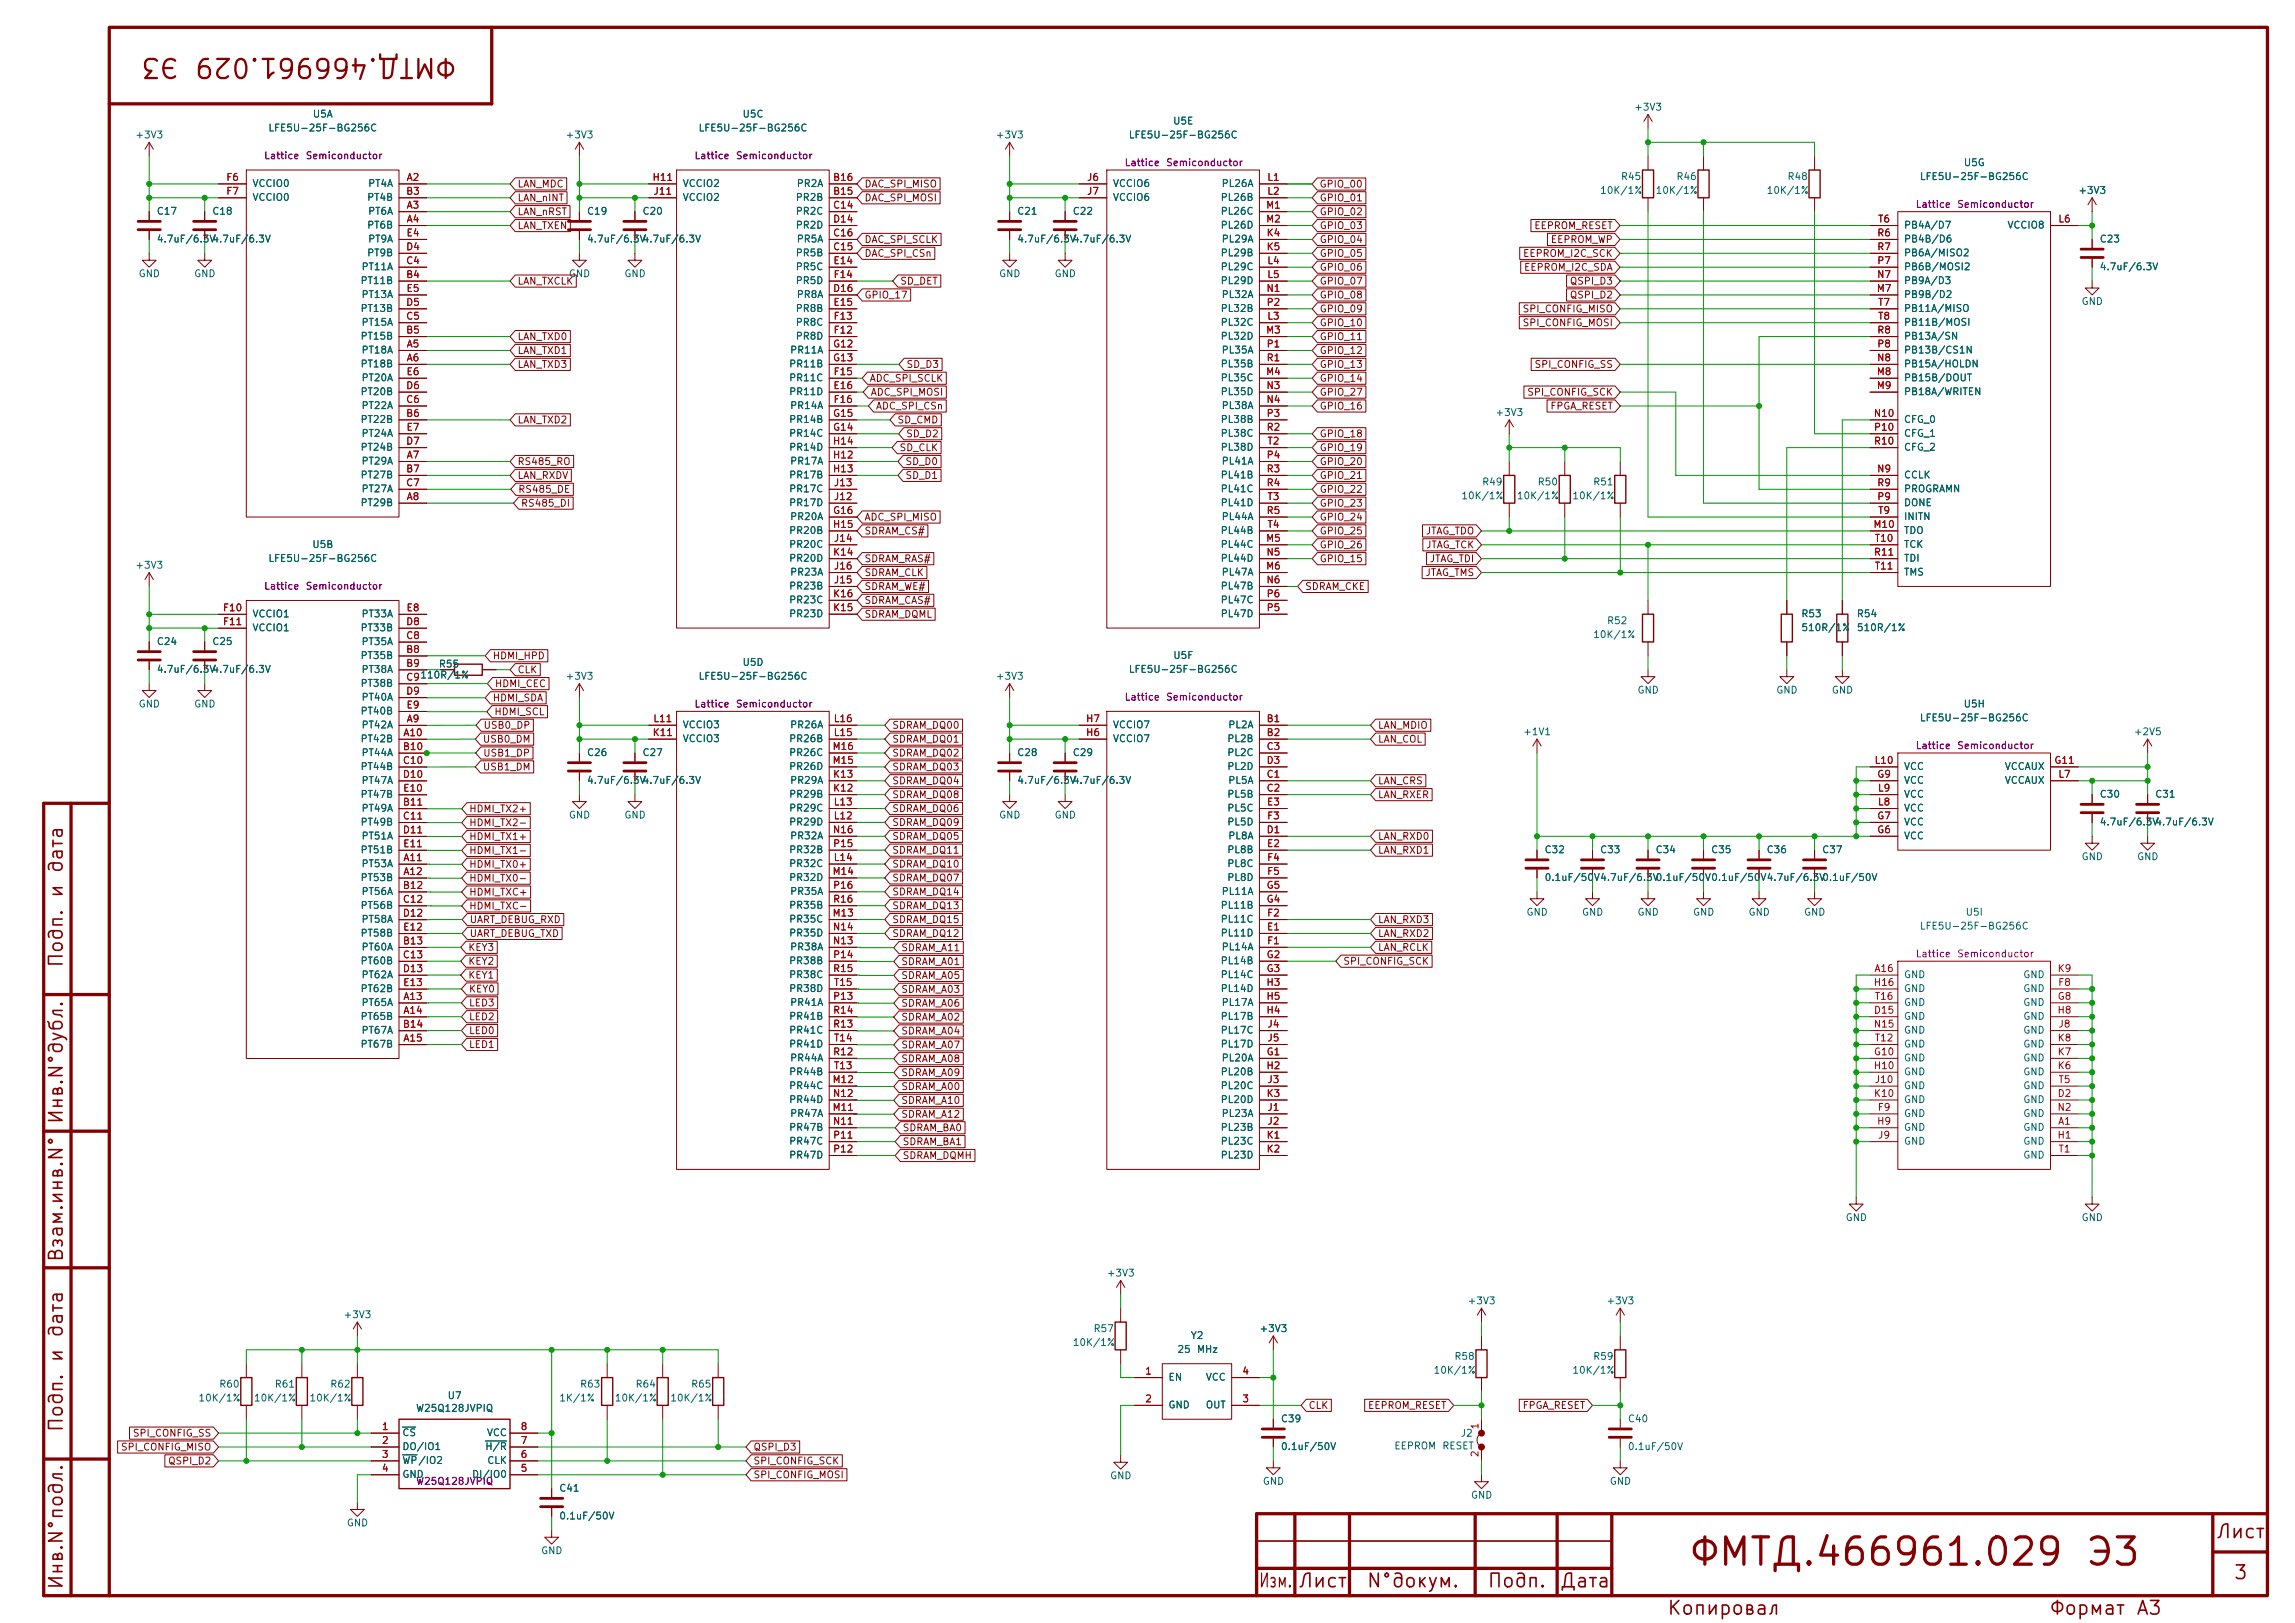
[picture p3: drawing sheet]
<svg xmlns="http://www.w3.org/2000/svg" width="297mm" height="210mm" viewBox="0 0 297 210" stroke-linecap="round" stroke-linejoin="round" font-family="sans-serif">
<defs><g id="words">
<g font-size="3.5" fill="#840000">
<text x="218.4" y="203.5">ФМТД.466961.029</text>
<text x="269.6" y="203.5">Э3</text>
</g>
<g font-size="2.5" fill="#840000">
<text x="23.4" y="6.9" transform="rotate(-180 23.4 6.9)">Э3</text>
<text x="59.2" y="6.9" transform="rotate(-180 59.2 6.9)">ФМТД.466961.029</text>
</g>
<g font-size="1.8" fill="#840000">
<text x="8.6" y="113.1" transform="rotate(-90 8.6 113.1)">дата</text>
<text x="8.6" y="116.3" transform="rotate(-90 8.6 116.3)">и</text>
<text x="8.6" y="125.3" transform="rotate(-90 8.6 125.3)">Подп.</text>
<text x="8.6" y="145.6" transform="rotate(-90 8.6 145.6)">Инв.N°дубл.</text>
<text x="8.6" y="163.4" transform="rotate(-90 8.6 163.4)">Взам.инв.N°</text>
<text x="8.6" y="173.2" transform="rotate(-90 8.6 173.2)">дата</text>
<text x="8.6" y="176.4" transform="rotate(-90 8.6 176.4)">и</text>
<text x="8.6" y="185.4" transform="rotate(-90 8.6 185.4)">Подп.</text>
<text x="286.7" y="199.5">Лист</text>
<text x="8.6" y="205.8" transform="rotate(-90 8.6 205.8)">Инв.N°подл.</text>
<text x="162.8" y="205.9">Изм.</text>
<text x="167.9" y="205.9">Лист</text>
<text x="176.8" y="205.9">N°докум.</text>
<text x="192.4" y="205.9">Подп.</text>
<text x="201.8" y="205.9">Дата</text>
<text x="215.7" y="209.4">Копировал</text>
<text x="265.2" y="209.4">Формат</text>
<text x="276.4" y="209.4">A3</text>
<text x="289" y="204.8">3</text>
</g>
<g font-size=".9" fill="#006464">
<text x="34.7" y="17.2">LFE5U-25F-BG256C</text>
<text x="40.4" y="15.4">U5A</text>
<text x="90.3" y="17.2">LFE5U-25F-BG256C</text>
<text x="96" y="15.4">U5C</text>
<text x="151.7" y="16.3">U5E</text>
<text x="211.4" y="14.5">+3V3</text>
<text x="17.4" y="18.1">+3V3</text>
<text x="73.1" y="18.1">+3V3</text>
<text x="128.8" y="18.1">+3V3</text>
<text x="146" y="18.1">LFE5U-25F-BG256C</text>
<text x="209.7" y="23.5">R45</text>
<text x="216.9" y="23.5">R46</text>
<text x="231.2" y="23.5">R48</text>
<text x="248.4" y="23.5">LFE5U-25F-BG256C</text>
<text x="254.1" y="21.7">U5G</text>
<text x="20.2" y="28">C17</text>
<text x="27.4" y="28">C18</text>
<text x="32.6" y="24.4">VCCIO0</text>
<text x="32.6" y="26.2">VCCIO0</text>
<text x="47.4" y="29.8">PT6B</text>
<text x="47.4" y="26.2">PT4B</text>
<text x="47.6" y="24.4">PT4A</text>
<text x="47.6" y="28">PT6A</text>
<text x="75.9" y="28">C19</text>
<text x="83.1" y="28">C20</text>
<text x="88.3" y="24.4">VCCIO2</text>
<text x="88.3" y="26.2">VCCIO2</text>
<text x="102.9" y="26.2">PR2B</text>
<text x="102.9" y="28">PR2C</text>
<text x="102.9" y="29.8">PR2D</text>
<text x="103" y="24.4">PR2A</text>
<text x="131.6" y="28">C21</text>
<text x="138.7" y="28">C22</text>
<text x="144" y="24.4">VCCIO6</text>
<text x="144" y="26.2">VCCIO6</text>
<text x="157.9" y="26.2">PL26B</text>
<text x="157.9" y="28">PL26C</text>
<text x="157.9" y="29.8">PL26D</text>
<text x="158" y="24.4">PL26A</text>
<text x="207" y="25.3">10K/1%</text>
<text x="214.2" y="25.3">10K/1%</text>
<text x="228.5" y="25.3">10K/1%</text>
<text x="246.3" y="29.8">PB4A/D7</text>
<text x="259.7" y="29.8">VCCIO8</text>
<text x="268.9" y="25.3">+3V3</text>
<text x="20.2" y="31.6">4.7uF/6.3V</text>
<text x="27.4" y="31.6">4.7uF/6.3V</text>
<text x="46.7" y="35.2">PT11A</text>
<text x="47.4" y="33.4">PT9B</text>
<text x="47.6" y="31.6">PT9A</text>
<text x="75.9" y="31.6">4.7uF/6.3V</text>
<text x="83.1" y="31.6">4.7uF/6.3V</text>
<text x="102.9" y="33.4">PR5B</text>
<text x="102.9" y="35.2">PR5C</text>
<text x="103" y="31.6">PR5A</text>
<text x="131.6" y="31.6">4.7uF/6.3V</text>
<text x="138.7" y="31.6">4.7uF/6.3V</text>
<text x="157.9" y="33.4">PL29B</text>
<text x="157.9" y="35.2">PL29C</text>
<text x="158" y="31.6">PL29A</text>
<text x="246.3" y="35.2">PB6B/MOSI2</text>
<text x="246.3" y="31.6">PB4B/D6</text>
<text x="246.3" y="33.4">PB6A/MISO2</text>
<text x="271.7" y="35.2">4.7uF/6.3V</text>
<text x="271.7" y="31.6">C23</text>
<text x="17.9" y="36.1">GND</text>
<text x="25.1" y="36.1">GND</text>
<text x="46.6" y="37">PT11B</text>
<text x="46.6" y="40.6">PT13B</text>
<text x="46.7" y="38.8">PT13A</text>
<text x="73.5" y="36.1">GND</text>
<text x="80.7" y="36.1">GND</text>
<text x="102.9" y="40.6">PR8B</text>
<text x="102.9" y="37">PR5D</text>
<text x="103" y="38.8">PR8A</text>
<text x="129.2" y="36.1">GND</text>
<text x="136.4" y="36.1">GND</text>
<text x="157.9" y="37">PL29D</text>
<text x="157.9" y="40.6">PL32B</text>
<text x="158" y="38.8">PL32A</text>
<text x="246.3" y="38.8">PB9B/D2</text>
<text x="246.3" y="37">PB9A/D3</text>
<text x="246.3" y="40.6">PB11A/MISO</text>
<text x="269.3" y="39.7">GND</text>
<text x="46.6" y="47.8">PT18B</text>
<text x="46.6" y="44.2">PT15B</text>
<text x="46.7" y="46">PT18A</text>
<text x="46.7" y="42.4">PT15A</text>
<text x="102" y="47.8">PR11B</text>
<text x="102.2" y="46">PR11A</text>
<text x="102.9" y="44.2">PR8D</text>
<text x="102.9" y="42.4">PR8C</text>
<text x="157.9" y="42.4">PL32C</text>
<text x="157.9" y="44.2">PL32D</text>
<text x="157.9" y="47.8">PL35B</text>
<text x="158" y="46">PL35A</text>
<text x="246.3" y="47.8">PB15A/HOLDN</text>
<text x="246.3" y="46">PB13B/CS1N</text>
<text x="246.3" y="44.2">PB13A/SN</text>
<text x="246.3" y="42.4">PB11B/MOSI</text>
<text x="46.6" y="51.3">PT20B</text>
<text x="46.7" y="53.1">PT22A</text>
<text x="46.7" y="49.6">PT20A</text>
<text x="102" y="51.3">PR11D</text>
<text x="102" y="49.6">PR11C</text>
<text x="102.2" y="53.1">PR14A</text>
<text x="157.9" y="49.6">PL35C</text>
<text x="157.9" y="51.3">PL35D</text>
<text x="158" y="53.1">PL38A</text>
<text x="246.3" y="49.6">PB15B/DOUT</text>
<text x="246.3" y="51.3">PB18A/WRITEN</text>
<text x="46.6" y="54.9">PT22B</text>
<text x="46.6" y="58.5">PT24B</text>
<text x="46.7" y="56.7">PT24A</text>
<text x="102" y="56.7">PR14C</text>
<text x="102" y="54.9">PR14B</text>
<text x="102" y="58.5">PR14D</text>
<text x="157.9" y="54.9">PL38B</text>
<text x="157.9" y="56.7">PL38C</text>
<text x="157.9" y="58.5">PL38D</text>
<text x="193.4" y="54">+3V3</text>
<text x="246.3" y="54.9">CFG_0</text>
<text x="246.3" y="56.7">CFG_1</text>
<text x="246.3" y="58.5">CFG_2</text>
<text x="46.6" y="65.7">PT29B</text>
<text x="46.6" y="62.1">PT27B</text>
<text x="46.7" y="60.3">PT29A</text>
<text x="46.7" y="63.9">PT27A</text>
<text x="102" y="62.1">PR17B</text>
<text x="102" y="65.7">PR17D</text>
<text x="102" y="63.9">PR17C</text>
<text x="102.2" y="60.3">PR17A</text>
<text x="157.9" y="62.1">PL41B</text>
<text x="157.9" y="63.9">PL41C</text>
<text x="157.9" y="65.7">PL41D</text>
<text x="158" y="60.3">PL41A</text>
<text x="189" y="64.8">10K/1%</text>
<text x="191.7" y="63">R49</text>
<text x="196.2" y="64.8">10K/1%</text>
<text x="198.9" y="63">R50</text>
<text x="203.4" y="64.8">10K/1%</text>
<text x="206.1" y="63">R51</text>
<text x="246.3" y="62.1">CCLK</text>
<text x="246.3" y="65.7">DONE</text>
<text x="246.3" y="63.9">PROGRAMN</text>
<text x="40.3" y="71.1">U5B</text>
<text x="102" y="69.3">PR20B</text>
<text x="102" y="71.1">PR20C</text>
<text x="102.2" y="67.5">PR20A</text>
<text x="157.9" y="71.1">PL44C</text>
<text x="157.9" y="69.3">PL44B</text>
<text x="158" y="67.5">PL44A</text>
<text x="246.3" y="69.3">TDO</text>
<text x="246.3" y="67.5">INITN</text>
<text x="246.3" y="71.1">TCK</text>
<text x="17.4" y="73.8">+3V3</text>
<text x="34.7" y="72.9">LFE5U-25F-BG256C</text>
<text x="102" y="76.5">PR23B</text>
<text x="102" y="72.9">PR20D</text>
<text x="102.2" y="74.7">PR23A</text>
<text x="157.9" y="72.9">PL44D</text>
<text x="157.9" y="76.5">PL47B</text>
<text x="158" y="74.7">PL47A</text>
<text x="246.3" y="72.9">TDI</text>
<text x="246.3" y="74.7">TMS</text>
<text x="20.2" y="83.7">C24</text>
<text x="27.4" y="83.7">C25</text>
<text x="32.6" y="80.1">VCCIO1</text>
<text x="32.6" y="81.9">VCCIO1</text>
<text x="46.6" y="81.9">PT33B</text>
<text x="46.7" y="83.7">PT35A</text>
<text x="46.7" y="80.1">PT33A</text>
<text x="102" y="80.1">PR23D</text>
<text x="102" y="78.3">PR23C</text>
<text x="157.9" y="80.1">PL47D</text>
<text x="157.9" y="78.3">PL47C</text>
<text x="206.1" y="82.8">10K/1%</text>
<text x="207.9" y="81">R52</text>
<text x="233" y="81.9">510R/1%</text>
<text x="233" y="80.1">R53</text>
<text x="240.2" y="81.9">510R/1%</text>
<text x="240.2" y="80.1">R54</text>
<text x="20.2" y="87.3">4.7uF/6.3V</text>
<text x="27.4" y="87.3">4.7uF/6.3V</text>
<text x="46.6" y="85.5">PT35B</text>
<text x="46.6" y="89.1">PT38B</text>
<text x="46.7" y="87.3">PT38A</text>
<text x="54.3" y="88">110R/1%</text>
<text x="56.7" y="86.6">R55</text>
<text x="73.1" y="88.2">+3V3</text>
<text x="90.3" y="88.2">LFE5U-25F-BG256C</text>
<text x="96" y="86.4">U5D</text>
<text x="128.8" y="88.2">+3V3</text>
<text x="146" y="87.3">LFE5U-25F-BG256C</text>
<text x="151.8" y="85.5">U5F</text>
<text x="211.8" y="90">GND</text>
<text x="229.8" y="90">GND</text>
<text x="237" y="90">GND</text>
<text x="17.9" y="91.8">GND</text>
<text x="25.1" y="91.8">GND</text>
<text x="46.6" y="92.7">PT40B</text>
<text x="46.7" y="94.5">PT42A</text>
<text x="46.7" y="90.9">PT40A</text>
<text x="88.3" y="94.5">VCCIO3</text>
<text x="102.2" y="94.5">PR26A</text>
<text x="144" y="94.5">VCCIO7</text>
<text x="158.9" y="94.5">PL2A</text>
<text x="197" y="95.4">+1V1</text>
<text x="248.4" y="93.6">LFE5U-25F-BG256C</text>
<text x="254" y="91.8">U5H</text>
<text x="276.1" y="95.4">+2V5</text>
<text x="46.6" y="96.3">PT42B</text>
<text x="46.6" y="99.9">PT44B</text>
<text x="46.7" y="98.1">PT44A</text>
<text x="46.7" y="101.7">PT47A</text>
<text x="75.9" y="101.6">4.7uF/6.3V</text>
<text x="75.9" y="98">C26</text>
<text x="83.1" y="101.6">4.7uF/6.3V</text>
<text x="83.1" y="98">C27</text>
<text x="88.3" y="96.2">VCCIO3</text>
<text x="102" y="96.2">PR26B</text>
<text x="102" y="99.8">PR26D</text>
<text x="102" y="98">PR26C</text>
<text x="102.2" y="101.6">PR29A</text>
<text x="131.6" y="101.6">4.7uF/6.3V</text>
<text x="131.6" y="98">C28</text>
<text x="138.7" y="101.6">4.7uF/6.3V</text>
<text x="138.7" y="98">C29</text>
<text x="144" y="96.2">VCCIO7</text>
<text x="158.7" y="96.2">PL2B</text>
<text x="158.7" y="98">PL2C</text>
<text x="158.7" y="99.8">PL2D</text>
<text x="158.9" y="101.6">PL5A</text>
<text x="246.3" y="101.6">VCC</text>
<text x="246.3" y="99.8">VCC</text>
<text x="259.4" y="99.8">VCCAUX</text>
<text x="259.4" y="101.6">VCCAUX</text>
<text x="46.6" y="107">PT49B</text>
<text x="46.6" y="103.5">PT47B</text>
<text x="46.7" y="105.2">PT49A</text>
<text x="73.5" y="106.1">GND</text>
<text x="80.7" y="106.1">GND</text>
<text x="102" y="103.4">PR29B</text>
<text x="102" y="107">PR29D</text>
<text x="102" y="105.2">PR29C</text>
<text x="129.2" y="106.1">GND</text>
<text x="136.4" y="106.1">GND</text>
<text x="158.7" y="103.4">PL5B</text>
<text x="158.7" y="105.2">PL5C</text>
<text x="158.7" y="107">PL5D</text>
<text x="246.3" y="107">VCC</text>
<text x="246.3" y="105.2">VCC</text>
<text x="246.3" y="103.4">VCC</text>
<text x="271.7" y="107">4.7uF/6.3V</text>
<text x="271.7" y="103.4">C30</text>
<text x="278.8" y="107">4.7uF/6.3V</text>
<text x="278.8" y="103.4">C31</text>
<text x="46.6" y="110.6">PT51B</text>
<text x="46.7" y="112.4">PT53A</text>
<text x="46.7" y="108.8">PT51A</text>
<text x="102" y="112.4">PR32C</text>
<text x="102" y="110.6">PR32B</text>
<text x="102.2" y="108.8">PR32A</text>
<text x="158.7" y="110.6">PL8B</text>
<text x="158.7" y="112.4">PL8C</text>
<text x="158.9" y="108.8">PL8A</text>
<text x="199.8" y="110.6">C32</text>
<text x="207" y="110.6">C33</text>
<text x="214.2" y="110.6">C34</text>
<text x="221.4" y="110.6">C35</text>
<text x="228.5" y="110.6">C36</text>
<text x="235.7" y="110.6">C37</text>
<text x="246.3" y="108.8">VCC</text>
<text x="269.3" y="111.5">GND</text>
<text x="276.5" y="111.5">GND</text>
<text x="46.6" y="114.2">PT53B</text>
<text x="46.6" y="117.8">PT56B</text>
<text x="46.7" y="116">PT56A</text>
<text x="46.7" y="119.6">PT58A</text>
<text x="102" y="119.6">PR35C</text>
<text x="102" y="114.2">PR32D</text>
<text x="102" y="117.8">PR35B</text>
<text x="102.2" y="116">PR35A</text>
<text x="157.9" y="119.6">PL11C</text>
<text x="157.9" y="117.8">PL11B</text>
<text x="158" y="116">PL11A</text>
<text x="158.7" y="114.2">PL8D</text>
<text x="197.5" y="118.7">GND</text>
<text x="199.8" y="114.2">0.1uF/50V4.7uF/6.3V</text>
<text x="204.7" y="118.7">GND</text>
<text x="211.8" y="118.7">GND</text>
<text x="214.2" y="114.2">0.1uF/50V0.1uF/50V4.7uF/6.3V</text>
<text x="219" y="118.7">GND</text>
<text x="226.2" y="118.7">GND</text>
<text x="233.4" y="118.7">GND</text>
<text x="235.7" y="114.2">0.1uF/50V</text>
<text x="254.3" y="118.7">U5I</text>
<text x="46.6" y="125">PT60B</text>
<text x="46.6" y="121.4">PT58B</text>
<text x="46.7" y="123.2">PT60A</text>
<text x="102" y="121.4">PR35D</text>
<text x="102" y="125">PR38B</text>
<text x="102.2" y="123.2">PR38A</text>
<text x="157.9" y="121.4">PL11D</text>
<text x="157.9" y="125">PL14B</text>
<text x="158" y="123.2">PL14A</text>
<text x="248.4" y="120.5">LFE5U-25F-BG256C</text>
<text x="46.6" y="128.6">PT62B</text>
<text x="46.7" y="130.4">PT65A</text>
<text x="46.7" y="126.8">PT62A</text>
<text x="102" y="126.8">PR38C</text>
<text x="102" y="128.6">PR38D</text>
<text x="102.2" y="130.4">PR41A</text>
<text x="157.9" y="126.8">PL14C</text>
<text x="157.9" y="128.6">PL14D</text>
<text x="158" y="130.4">PL17A</text>
<text x="246.3" y="126.8">GND</text>
<text x="246.3" y="128.6">GND</text>
<text x="246.3" y="130.4">GND</text>
<text x="261.8" y="128.6">GND</text>
<text x="261.8" y="130.4">GND</text>
<text x="261.8" y="126.8">GND</text>
<text x="46.6" y="132.2">PT65B</text>
<text x="46.6" y="135.8">PT67B</text>
<text x="46.7" y="134">PT67A</text>
<text x="102" y="134">PR41C</text>
<text x="102" y="132.2">PR41B</text>
<text x="102" y="135.8">PR41D</text>
<text x="102.2" y="137.6">PR44A</text>
<text x="157.9" y="132.2">PL17B</text>
<text x="157.9" y="134">PL17C</text>
<text x="157.9" y="135.8">PL17D</text>
<text x="158" y="137.6">PL20A</text>
<text x="246.3" y="132.2">GND</text>
<text x="246.3" y="137.6">GND</text>
<text x="246.3" y="134">GND</text>
<text x="246.3" y="135.8">GND</text>
<text x="261.8" y="132.2">GND</text>
<text x="261.8" y="134">GND</text>
<text x="261.8" y="137.6">GND</text>
<text x="261.8" y="135.8">GND</text>
<text x="102" y="141.1">PR44C</text>
<text x="102" y="142.9">PR44D</text>
<text x="102" y="139.4">PR44B</text>
<text x="157.9" y="139.4">PL20B</text>
<text x="157.9" y="141.1">PL20C</text>
<text x="157.9" y="142.9">PL20D</text>
<text x="246.3" y="139.4">GND</text>
<text x="246.3" y="141.1">GND</text>
<text x="246.3" y="142.9">GND</text>
<text x="261.8" y="142.9">GND</text>
<text x="261.8" y="139.4">GND</text>
<text x="261.8" y="141.1">GND</text>
<text x="102" y="146.5">PR47B</text>
<text x="102" y="148.3">PR47C</text>
<text x="102.2" y="144.7">PR47A</text>
<text x="157.9" y="146.5">PL23B</text>
<text x="157.9" y="148.3">PL23C</text>
<text x="158" y="144.7">PL23A</text>
<text x="246.3" y="144.7">GND</text>
<text x="246.3" y="146.5">GND</text>
<text x="246.3" y="148.3">GND</text>
<text x="261.8" y="146.5">GND</text>
<text x="261.8" y="148.3">GND</text>
<text x="261.8" y="144.7">GND</text>
<text x="102" y="150.1">PR47D</text>
<text x="157.9" y="150.1">PL23D</text>
<text x="261.8" y="150.1">GND</text>
<text x="238.8" y="158.2">GND</text>
<text x="269.3" y="158.2">GND</text>
<text x="143.2" y="165.4">+3V3</text>
<text x="44.4" y="170.8">+3V3</text>
<text x="141.4" y="172.6">R57</text>
<text x="154" y="173.5">Y2</text>
<text x="162.9" y="172.6">+3V3</text>
<text x="189.9" y="169">+3V3</text>
<text x="207.8" y="169">+3V3</text>
<text x="28.3" y="179.8">R60</text>
<text x="35.5" y="179.8">R61</text>
<text x="42.7" y="179.8">R62</text>
<text x="75" y="179.8">R63</text>
<text x="82.2" y="179.8">R64</text>
<text x="89.4" y="179.8">R65</text>
<text x="138.7" y="174.4">10K/1%</text>
<text x="151.1" y="178.9">EN</text>
<text x="152.3" y="175.3">25</text>
<text x="154.8" y="175.3">MHz</text>
<text x="156" y="178.9">VCC</text>
<text x="185.4" y="178">10K/1%</text>
<text x="188.1" y="176.2">R58</text>
<text x="203.4" y="178">10K/1%</text>
<text x="206.1" y="176.2">R59</text>
<text x="25.6" y="181.6">10K/1%</text>
<text x="32.8" y="181.6">10K/1%</text>
<text x="40" y="181.6">10K/1%</text>
<text x="53.8" y="182.9">W25Q128JVPIQ</text>
<text x="57.8" y="181.3">U7</text>
<text x="72.3" y="181.6">1K/1%</text>
<text x="79.5" y="181.6">10K/1%</text>
<text x="86.7" y="181.6">10K/1%</text>
<text x="151.1" y="182.5">GND</text>
<text x="156" y="182.5">OUT</text>
<text x="165.7" y="184.3">C39</text>
<text x="210.6" y="184.3">C40</text>
<text x="52" y="186">CS</text>
<text x="52" y="187.8">DO/IO1</text>
<text x="52" y="189.6">WP/IO2</text>
<text x="52" y="191.4">GND</text>
<text x="61" y="191.4">DI/IO0</text>
<text x="62.7" y="187.8">H/R</text>
<text x="62.9" y="186">VCC</text>
<text x="63" y="189.6">CLK</text>
<text x="143.6" y="191.6">GND</text>
<text x="165.7" y="187.8">0.1uF/50V</text>
<text x="180.4" y="187.8">EEPROM</text>
<text x="186.6" y="187.8">RESET</text>
<text x="189" y="186.1">J2</text>
<text x="210.6" y="187.8">0.1uF/50V</text>
<text x="44.8" y="197.7">GND</text>
<text x="72.3" y="196.8">0.1uF/50V</text>
<text x="72.3" y="193.2">C41</text>
<text x="163.3" y="192.3">GND</text>
<text x="190.3" y="194.1">GND</text>
<text x="208.2" y="192.3">GND</text>
<text x="70" y="201.3">GND</text>
</g>
<g font-size=".9" fill="#a90000">
<text x="29.2" y="23.6">F6</text>
<text x="52.5" y="23.6">A2</text>
<text x="84.4" y="23.6">H11</text>
<text x="107.7" y="23.6">B16</text>
<text x="140.6" y="23.6">J6</text>
<text x="163.9" y="23.6">L1</text>
<text x="29.2" y="25.4">F7</text>
<text x="52.5" y="25.4">B3</text>
<text x="52.5" y="27.2">A3</text>
<text x="52.5" y="29">A4</text>
<text x="84.5" y="25.4">J11</text>
<text x="107.7" y="25.4">B15</text>
<text x="107.7" y="27.2">C14</text>
<text x="107.7" y="29">D14</text>
<text x="140.6" y="25.4">J7</text>
<text x="163.8" y="27.2">M1</text>
<text x="163.8" y="29">M2</text>
<text x="163.9" y="25.4">L2</text>
<text x="243" y="29">T6</text>
<text x="266.3" y="29">L6</text>
<text x="52.5" y="34.4">C4</text>
<text x="52.5" y="32.6">D4</text>
<text x="52.5" y="30.8">E4</text>
<text x="107.7" y="32.6">C15</text>
<text x="107.7" y="30.8">C16</text>
<text x="107.8" y="34.4">E14</text>
<text x="163.8" y="30.8">K4</text>
<text x="163.8" y="32.6">K5</text>
<text x="163.9" y="34.4">L4</text>
<text x="242.9" y="34.4">P7</text>
<text x="242.9" y="30.8">R6</text>
<text x="242.9" y="32.6">R7</text>
<text x="52.5" y="36.2">B4</text>
<text x="52.5" y="41.6">C5</text>
<text x="52.5" y="39.8">D5</text>
<text x="52.5" y="38">E5</text>
<text x="107.7" y="38">D16</text>
<text x="107.8" y="39.8">E15</text>
<text x="107.8" y="41.6">F13</text>
<text x="107.8" y="36.2">F14</text>
<text x="163.8" y="38">N1</text>
<text x="163.8" y="39.8">P2</text>
<text x="163.9" y="41.6">L3</text>
<text x="163.9" y="36.2">L5</text>
<text x="242.8" y="38">M7</text>
<text x="242.8" y="36.2">N7</text>
<text x="243" y="39.8">T7</text>
<text x="243" y="41.6">T8</text>
<text x="52.5" y="43.4">B5</text>
<text x="52.5" y="45.2">A5</text>
<text x="52.5" y="47">A6</text>
<text x="107.7" y="45.2">G12</text>
<text x="107.7" y="47">G13</text>
<text x="107.8" y="43.4">F12</text>
<text x="163.8" y="43.4">M3</text>
<text x="163.8" y="45.2">P1</text>
<text x="163.8" y="47">R1</text>
<text x="242.8" y="47">N8</text>
<text x="242.9" y="45.2">P8</text>
<text x="242.9" y="43.4">R8</text>
<text x="52.5" y="52.4">C6</text>
<text x="52.5" y="50.6">D6</text>
<text x="52.5" y="48.8">E6</text>
<text x="107.8" y="50.6">E16</text>
<text x="107.8" y="48.8">F15</text>
<text x="107.8" y="52.4">F16</text>
<text x="163.8" y="48.8">M4</text>
<text x="163.8" y="50.6">N3</text>
<text x="163.8" y="52.4">N4</text>
<text x="242.8" y="48.8">M8</text>
<text x="242.8" y="50.6">M9</text>
<text x="52.5" y="54.1">B6</text>
<text x="52.5" y="57.7">D7</text>
<text x="52.5" y="55.9">E7</text>
<text x="52.5" y="59.5">A7</text>
<text x="107.7" y="59.5">H12</text>
<text x="107.7" y="57.7">H14</text>
<text x="107.7" y="55.9">G14</text>
<text x="107.7" y="54.1">G15</text>
<text x="163.8" y="54.1">P3</text>
<text x="163.8" y="59.5">P4</text>
<text x="163.8" y="55.9">R2</text>
<text x="163.9" y="57.7">T2</text>
<text x="242.4" y="54.1">N10</text>
<text x="242.4" y="55.9">P10</text>
<text x="242.4" y="57.7">R10</text>
<text x="52.5" y="61.3">B7</text>
<text x="52.5" y="63.1">C7</text>
<text x="52.5" y="64.9">A8</text>
<text x="107.7" y="61.3">H13</text>
<text x="107.8" y="64.9">J12</text>
<text x="107.8" y="63.1">J13</text>
<text x="163.8" y="61.3">R3</text>
<text x="163.8" y="63.1">R4</text>
<text x="163.9" y="64.9">T3</text>
<text x="242.8" y="61.3">N9</text>
<text x="242.9" y="64.9">P9</text>
<text x="242.9" y="63.1">R9</text>
<text x="107.7" y="68.5">H15</text>
<text x="107.7" y="66.7">G16</text>
<text x="107.8" y="70.3">J14</text>
<text x="163.8" y="70.3">M5</text>
<text x="163.8" y="66.7">R5</text>
<text x="163.9" y="68.5">T4</text>
<text x="242.4" y="68.5">M10</text>
<text x="242.5" y="70.3">T10</text>
<text x="243" y="66.7">T9</text>
<text x="107.7" y="72.1">K14</text>
<text x="107.7" y="77.5">K16</text>
<text x="107.8" y="75.7">J15</text>
<text x="107.8" y="73.9">J16</text>
<text x="163.8" y="73.9">M6</text>
<text x="163.8" y="72.1">N5</text>
<text x="163.8" y="75.7">N6</text>
<text x="163.8" y="77.5">P6</text>
<text x="242.4" y="72.1">R11</text>
<text x="242.5" y="73.9">T11</text>
<text x="28.8" y="79.3">F10</text>
<text x="28.8" y="81.1">F11</text>
<text x="52.5" y="82.9">C8</text>
<text x="52.5" y="81.1">D8</text>
<text x="52.5" y="79.3">E8</text>
<text x="107.7" y="79.3">K15</text>
<text x="163.8" y="79.3">P5</text>
<text x="52.5" y="84.7">B8</text>
<text x="52.5" y="86.5">B9</text>
<text x="52.5" y="88.3">C9</text>
<text x="52.1" y="95.5">A10</text>
<text x="52.5" y="90.1">D9</text>
<text x="52.5" y="91.9">E9</text>
<text x="52.5" y="93.7">A9</text>
<text x="84.4" y="95.5">K11</text>
<text x="84.5" y="93.7">L11</text>
<text x="107.8" y="95.5">L15</text>
<text x="107.8" y="93.7">L16</text>
<text x="140.5" y="95.5">H6</text>
<text x="140.5" y="93.7">H7</text>
<text x="163.8" y="93.7">B1</text>
<text x="163.8" y="95.5">B2</text>
<text x="52.1" y="97.3">B10</text>
<text x="52.1" y="99.1">C10</text>
<text x="52.1" y="100.9">D10</text>
<text x="107.7" y="99">M15</text>
<text x="107.7" y="97.3">M16</text>
<text x="107.7" y="100.8">K13</text>
<text x="163.8" y="100.8">C1</text>
<text x="163.8" y="97.3">C3</text>
<text x="163.8" y="99">D3</text>
<text x="242.5" y="99">L10</text>
<text x="242.9" y="100.8">G9</text>
<text x="265.8" y="99">G11</text>
<text x="266.3" y="100.8">L7</text>
<text x="52.1" y="104.5">B11</text>
<text x="52.1" y="106.3">C11</text>
<text x="52.1" y="102.7">E10</text>
<text x="107.7" y="102.6">K12</text>
<text x="107.8" y="106.2">L12</text>
<text x="107.8" y="104.4">L13</text>
<text x="163.8" y="102.6">C2</text>
<text x="163.9" y="104.4">E3</text>
<text x="163.9" y="106.2">F3</text>
<text x="242.9" y="106.2">G7</text>
<text x="242.9" y="104.4">L8</text>
<text x="242.9" y="102.6">L9</text>
<text x="52.1" y="108">D11</text>
<text x="52.1" y="109.8">E11</text>
<text x="52.1" y="111.6">A11</text>
<text x="52.1" y="113.4">A12</text>
<text x="107.7" y="113.4">M14</text>
<text x="107.7" y="108">N16</text>
<text x="107.7" y="109.8">P15</text>
<text x="107.8" y="111.6">L14</text>
<text x="163.8" y="108">D1</text>
<text x="163.9" y="109.8">E2</text>
<text x="163.9" y="111.6">F4</text>
<text x="163.9" y="113.4">F5</text>
<text x="242.9" y="108">G6</text>
<text x="52.1" y="115.2">B12</text>
<text x="52.1" y="117">C12</text>
<text x="52.1" y="118.8">D12</text>
<text x="107.7" y="118.8">M13</text>
<text x="107.7" y="115.2">P16</text>
<text x="107.7" y="117">R16</text>
<text x="163.8" y="117">G4</text>
<text x="163.8" y="115.2">G5</text>
<text x="163.9" y="118.8">F2</text>
<text x="52.1" y="122.4">B13</text>
<text x="52.1" y="124.2">C13</text>
<text x="52.1" y="120.6">E12</text>
<text x="107.7" y="122.4">N13</text>
<text x="107.7" y="120.6">N14</text>
<text x="107.7" y="124.2">P14</text>
<text x="107.7" y="126">R15</text>
<text x="163.8" y="124.2">G2</text>
<text x="163.8" y="126">G3</text>
<text x="163.9" y="120.6">E1</text>
<text x="163.9" y="122.4">F1</text>
<text x="242.5" y="126">A16</text>
<text x="266.2" y="126">K9</text>
<text x="52.1" y="126">D13</text>
<text x="52.1" y="127.8">E13</text>
<text x="52.1" y="129.6">A13</text>
<text x="52.1" y="131.4">A14</text>
<text x="107.7" y="129.6">P13</text>
<text x="107.7" y="131.4">R14</text>
<text x="107.8" y="127.8">T15</text>
<text x="163.8" y="127.8">H3</text>
<text x="163.8" y="131.4">H4</text>
<text x="163.8" y="129.6">H5</text>
<text x="242.4" y="127.8">H16</text>
<text x="242.4" y="131.4">D15</text>
<text x="242.5" y="129.6">T16</text>
<text x="266.2" y="131.4">H8</text>
<text x="266.2" y="129.6">G8</text>
<text x="266.3" y="127.8">F8</text>
<text x="52.1" y="133.2">B14</text>
<text x="52.1" y="135">A15</text>
<text x="107.7" y="136.8">R12</text>
<text x="107.7" y="133.2">R13</text>
<text x="107.8" y="135">T14</text>
<text x="163.8" y="136.8">G1</text>
<text x="163.9" y="133.2">J4</text>
<text x="163.9" y="135">J5</text>
<text x="242.4" y="133.2">N15</text>
<text x="242.4" y="136.8">G10</text>
<text x="242.5" y="135">T12</text>
<text x="266.2" y="136.8">K7</text>
<text x="266.2" y="135">K8</text>
<text x="266.3" y="133.2">J8</text>
<text x="107.7" y="144">M11</text>
<text x="107.7" y="140.4">M12</text>
<text x="107.7" y="142.2">N12</text>
<text x="107.8" y="138.6">T13</text>
<text x="163.8" y="138.6">H2</text>
<text x="163.8" y="142.2">K3</text>
<text x="163.9" y="144">J1</text>
<text x="163.9" y="140.4">J3</text>
<text x="242.4" y="138.6">H10</text>
<text x="242.4" y="142.2">K10</text>
<text x="242.5" y="140.4">J10</text>
<text x="242.9" y="144">F9</text>
<text x="266.2" y="144">N2</text>
<text x="266.2" y="142.2">D2</text>
<text x="266.2" y="138.6">K6</text>
<text x="266.3" y="140.4">T5</text>
<text x="107.7" y="145.7">N11</text>
<text x="107.7" y="147.5">P11</text>
<text x="107.7" y="149.3">P12</text>
<text x="163.8" y="147.5">K1</text>
<text x="163.8" y="149.3">K2</text>
<text x="163.9" y="145.7">J2</text>
<text x="242.8" y="145.7">H9</text>
<text x="243" y="147.5">J9</text>
<text x="266.2" y="147.5">H1</text>
<text x="266.3" y="145.7">A1</text>
<text x="266.3" y="149.3">T1</text>
<text x="148.1" y="178.1">1</text>
<text x="160.7" y="178.1">4</text>
<text x="49.3" y="185.3">1</text>
<text x="67.3" y="185.3">8</text>
<text x="148.1" y="181.7">2</text>
<text x="160.7" y="181.7">3</text>
<text x="191.5" y="185" transform="rotate(-90 191.5 185)">1</text>
<text x="49.3" y="187.1">2</text>
<text x="49.3" y="188.9">3</text>
<text x="49.3" y="190.6">4</text>
<text x="67.3" y="190.6">5</text>
<text x="67.3" y="188.9">6</text>
<text x="67.3" y="187.1">7</text>
<text x="191.5" y="188.6" transform="rotate(-90 191.5 188.6)">2</text>
</g>
<g font-size=".9" fill="#840084">
<text x="34.1" y="20.8">Lattice</text>
<text x="39.5" y="20.8">Semiconductor</text>
<text x="89.8" y="20.8">Lattice</text>
<text x="95.2" y="20.8">Semiconductor</text>
<text x="145.5" y="21.7">Lattice</text>
<text x="150.8" y="21.7">Semiconductor</text>
<text x="247.8" y="27.1">Lattice</text>
<text x="253.2" y="27.1">Semiconductor</text>
<text x="34.1" y="76.5">Lattice</text>
<text x="39.5" y="76.5">Semiconductor</text>
<text x="89.8" y="91.8">Lattice</text>
<text x="95.2" y="91.8">Semiconductor</text>
<text x="145.5" y="90.9">Lattice</text>
<text x="150.8" y="90.9">Semiconductor</text>
<text x="247.8" y="97.1">Lattice</text>
<text x="253.2" y="97.1">Semiconductor</text>
<text x="247.8" y="124.1">Lattice</text>
<text x="253.2" y="124.1">Semiconductor</text>
<text x="53.8" y="192.3">W25Q128JVPIQ</text>
</g>
<g font-size=".9" fill="#840000">
<text x="66.9" y="29.9">LAN_TXEN</text>
<text x="66.9" y="24.5">LAN_MDC</text>
<text x="66.9" y="28.1">LAN_nRST</text>
<text x="66.9" y="26.3">LAN_nINT</text>
<text x="111.8" y="26.3">DAC_SPI_MOSI</text>
<text x="111.8" y="24.5">DAC_SPI_MISO</text>
<text x="170.7" y="24.5">GPIO_00</text>
<text x="170.7" y="28.1">GPIO_02</text>
<text x="170.7" y="26.3">GPIO_01</text>
<text x="170.7" y="29.9">GPIO_03</text>
<text x="198.5" y="29.9">EEPROM_RESET</text>
<text x="111.8" y="31.7">DAC_SPI_SCLK</text>
<text x="111.8" y="33.5">DAC_SPI_CSn</text>
<text x="170.7" y="33.5">GPIO_05</text>
<text x="170.7" y="35.2">GPIO_06</text>
<text x="170.7" y="31.7">GPIO_04</text>
<text x="197" y="33.5">EEPROM_I2C_SCK</text>
<text x="197.2" y="35.3">EEPROM_I2C_SDA</text>
<text x="200.6" y="31.7">EEPROM_WP</text>
<text x="66.9" y="37">LAN_TXCLK</text>
<text x="111.8" y="38.8">GPIO_17</text>
<text x="116.4" y="37">SD_DET</text>
<text x="170.7" y="40.6">GPIO_09</text>
<text x="170.7" y="37">GPIO_07</text>
<text x="170.7" y="38.8">GPIO_08</text>
<text x="197" y="40.6">SPI_CONFIG_MISO</text>
<text x="203.1" y="37">QSPI_D3</text>
<text x="203.1" y="38.8">QSPI_D2</text>
<text x="66.9" y="46">LAN_TXD1</text>
<text x="66.9" y="44.2">LAN_TXD0</text>
<text x="66.9" y="47.8">LAN_TXD3</text>
<text x="117.2" y="47.8">SD_D3</text>
<text x="170.7" y="42.4">GPIO_10</text>
<text x="170.7" y="44.2">GPIO_11</text>
<text x="170.7" y="47.8">GPIO_13</text>
<text x="170.7" y="46">GPIO_12</text>
<text x="197" y="42.4">SPI_CONFIG_MOSI</text>
<text x="198.5" y="47.8">SPI_CONFIG_SS</text>
<text x="112.5" y="49.6">ADC_SPI_SCLK</text>
<text x="112.6" y="51.4">ADC_SPI_MOSI</text>
<text x="113.3" y="53.2">ADC_SPI_CSn</text>
<text x="170.7" y="51.4">GPIO_27</text>
<text x="170.7" y="53.2">GPIO_16</text>
<text x="170.7" y="49.6">GPIO_14</text>
<text x="197.6" y="51.4">SPI_CONFIG_SCK</text>
<text x="200.6" y="53.2">FPGA_RESET</text>
<text x="66.9" y="55">LAN_TXD2</text>
<text x="116.1" y="55">SD_CMD</text>
<text x="116.3" y="58.6">SD_CLK</text>
<text x="117.2" y="56.8">SD_D2</text>
<text x="170.7" y="56.8">GPIO_18</text>
<text x="170.7" y="58.6">GPIO_19</text>
<text x="66.9" y="62.2">LAN_RXDV</text>
<text x="66.9" y="60.4">RS485_RO</text>
<text x="67" y="64">RS485_DE</text>
<text x="67.4" y="65.8">RS485_DI</text>
<text x="117.1" y="60.4">SD_D0</text>
<text x="117.1" y="62.2">SD_D1</text>
<text x="170.7" y="65.8">GPIO_23</text>
<text x="170.7" y="62.2">GPIO_21</text>
<text x="170.7" y="60.4">GPIO_20</text>
<text x="170.7" y="64">GPIO_22</text>
<text x="111.8" y="67.6">ADC_SPI_MISO</text>
<text x="111.8" y="69.4">SDRAM_CS#</text>
<text x="170.7" y="67.6">GPIO_24</text>
<text x="170.7" y="71.2">GPIO_26</text>
<text x="170.7" y="69.4">GPIO_25</text>
<text x="184.4" y="69.4">JTAG_TDO</text>
<text x="184.5" y="71.2">JTAG_TCK</text>
<text x="111.8" y="76.6">SDRAM_WE#</text>
<text x="111.8" y="74.8">SDRAM_CLK</text>
<text x="111.8" y="73">SDRAM_RAS#</text>
<text x="168.8" y="76.6">SDRAM_CKE</text>
<text x="170.7" y="73">GPIO_15</text>
<text x="184.4" y="74.8">JTAG_TMS</text>
<text x="185" y="73">JTAG_TDI</text>
<text x="111.8" y="80.1">SDRAM_DQML</text>
<text x="111.8" y="78.4">SDRAM_CAS#</text>
<text x="63.7" y="85.5">HDMI_HPD</text>
<text x="64" y="89.1">HDMI_CEC</text>
<text x="66.9" y="87.3">CLK</text>
<text x="62.5" y="94.5">USB0_DP</text>
<text x="63.7" y="91">HDMI_SDA</text>
<text x="63.9" y="92.8">HDMI_SCL</text>
<text x="115.4" y="94.5">SDRAM_DQ00</text>
<text x="178.3" y="94.5">LAN_MDIO</text>
<text x="62.4" y="99.9">USB1_DM</text>
<text x="62.4" y="96.3">USB0_DM</text>
<text x="62.5" y="98.1">USB1_DP</text>
<text x="115.4" y="99.9">SDRAM_DQ03</text>
<text x="115.4" y="98.1">SDRAM_DQ02</text>
<text x="115.4" y="96.3">SDRAM_DQ01</text>
<text x="115.4" y="101.7">SDRAM_DQ04</text>
<text x="178.3" y="96.3">LAN_COL</text>
<text x="178.3" y="101.7">LAN_CRS</text>
<text x="60.6" y="105.3">HDMI_TX2+</text>
<text x="60.6" y="107.1">HDMI_TX2-</text>
<text x="115.4" y="105.3">SDRAM_DQ06</text>
<text x="115.4" y="103.5">SDRAM_DQ08</text>
<text x="115.4" y="107.1">SDRAM_DQ09</text>
<text x="178.3" y="103.5">LAN_RXER</text>
<text x="60.6" y="110.7">HDMI_TX1-</text>
<text x="60.6" y="112.5">HDMI_TX0+</text>
<text x="60.6" y="108.9">HDMI_TX1+</text>
<text x="115.4" y="112.5">SDRAM_DQ10</text>
<text x="115.4" y="110.7">SDRAM_DQ11</text>
<text x="115.4" y="108.9">SDRAM_DQ05</text>
<text x="178.3" y="108.9">LAN_RXD0</text>
<text x="178.3" y="110.7">LAN_RXD1</text>
<text x="60.6" y="116.1">HDMI_TXC+</text>
<text x="60.6" y="114.3">HDMI_TX0-</text>
<text x="60.6" y="117.9">HDMI_TXC-</text>
<text x="60.7" y="119.7">UART_DEBUG_RXD</text>
<text x="115.4" y="116.1">SDRAM_DQ14</text>
<text x="115.4" y="114.3">SDRAM_DQ07</text>
<text x="115.4" y="117.9">SDRAM_DQ13</text>
<text x="115.4" y="119.7">SDRAM_DQ15</text>
<text x="178.3" y="119.7">LAN_RXD3</text>
<text x="60.5" y="123.3">KEY3</text>
<text x="60.5" y="125">KEY2</text>
<text x="60.7" y="121.5">UART_DEBUG_TXD</text>
<text x="115.4" y="121.5">SDRAM_DQ12</text>
<text x="116.6" y="123.3">SDRAM_A11</text>
<text x="116.6" y="125.1">SDRAM_A01</text>
<text x="173.8" y="125">SPI_CONFIG_SCK</text>
<text x="178.3" y="123.3">LAN_RCLK</text>
<text x="178.3" y="121.5">LAN_RXD2</text>
<text x="60.5" y="126.8">KEY1</text>
<text x="60.6" y="130.4">LED3</text>
<text x="60.6" y="128.6">KEY0</text>
<text x="116.6" y="128.7">SDRAM_A03</text>
<text x="116.6" y="130.5">SDRAM_A06</text>
<text x="116.6" y="126.9">SDRAM_A05</text>
<text x="60.6" y="132.2">LED2</text>
<text x="60.6" y="134">LED0</text>
<text x="60.6" y="135.8">LED1</text>
<text x="116.6" y="132.3">SDRAM_A02</text>
<text x="116.6" y="134.1">SDRAM_A04</text>
<text x="116.6" y="135.9">SDRAM_A07</text>
<text x="116.6" y="137.7">SDRAM_A08</text>
<text x="116.6" y="143.1">SDRAM_A10</text>
<text x="116.6" y="141.3">SDRAM_A00</text>
<text x="116.6" y="139.5">SDRAM_A09</text>
<text x="116.6" y="144.8">SDRAM_A12</text>
<text x="116.7" y="148.4">SDRAM_BA1</text>
<text x="116.7" y="146.6">SDRAM_BA0</text>
<text x="116.7" y="150.2">SDRAM_DQMH</text>
<text x="169.3" y="182.5">CLK</text>
<text x="177" y="182.5">EEPROM_RESET</text>
<text x="197" y="182.5">FPGA_RESET</text>
<text x="15.6" y="187.9">SPI_CONFIG_MISO</text>
<text x="17.1" y="186.1">SPI_CONFIG_SS</text>
<text x="21.7" y="189.7">QSPI_D2</text>
<text x="97.4" y="189.7">SPI_CONFIG_SCK</text>
<text x="97.4" y="191.5">SPI_CONFIG_MOSI</text>
<text x="97.4" y="187.9">QSPI_D3</text>
</g>
</g></defs>
<g fill="none" stroke="#840000" stroke-width=".42">
<path d="M14.1 3.5h279.3v203h-279.3zM63.6 3.5v9.9h-49.5M9.2 103.9v102.6M14.1 103.9h-8.4v102.6h8.4M5.7 128.7h8.4M5.7 146.4h8.4M5.7 164h8.4M5.7 188.8h8.4M167.6 195.9v10.6M174.6 195.9v10.6M190.9 195.9v10.6M201.5 195.9v10.6"/>
<path d="M208.6 195.9v10.6M286.4 195.9v10.6M293.4 195.9h-130.8v10.6M162.6 202.9h46M286.4 200.8h7"/>
</g>
<path d="M162.6 199.4h46" fill="none" stroke="#840000" stroke-width=".21"/>
<g fill="none" stroke="#840000" stroke-width=".13">
<path d="M19.3 18.4l-.5 .9M19.3 18.4l.5 .9M19.3 18.4v1.8M75 18.4v1.8M75 18.4l-.6 .9M75 18.4l.5 .9M130.7 18.4v1.8M130.7 18.4l-.6 .9M130.7 18.4l.5 .9M213.3 14.8v1.8M213.3 14.8l-.6 .9M213.3 14.8l.5 .9"/>
<path d="M19.3 32.8v.9h-.9l.9 .9 .9-.9h-.9M19.3 27.4v1.1M19.3 29.9v1.1M26.5 32.8v.9h-.9l.9 .9 .9-.9h-.9M26.5 27.4v1.1M26.5 29.9v1.1M28.3 23.8h3.6M28.3 25.6h3.6M31.9 22h19.7v44.9h-19.7zM51.6 23.8h3.6M51.6 27.4h3.6M51.6 29.2h3.6"/>
<path d="M51.6 25.6h3.6M51.6 36.4h3.6M51.6 34.6h3.6M51.6 32.8h3.6M51.6 40h3.6M51.6 31h3.6M51.6 38.2h3.6M66.7 35.6h7.9v1.6h-7.9l-.7-.8zM66.7 28.4h7.1v1.6h-7.1l-.7-.8zM66.7 23h6.6v1.6h-6.6l-.7-.8zM66.7 26.6h7.1v1.6h-7.1l-.7-.8zM66.7 24.8h6.7v1.6h-6.7l-.7-.8z"/>
<path d="M75 32.8v.9h-.9l.9 .9 .9-.9h-.9M75 27.4v1.1M75 29.9v1.1M82.2 32.8v.9h-.9l.9 .9 .9-.9h-.9M82.2 27.4v1.1M82.2 29.9v1.1M84 23.8h3.6M84 25.6h3.6M87.6 22h19.7v59.3h-19.7zM107.3 23.8h3.6M107.3 27.4h3.6M107.3 29.2h3.6"/>
<path d="M107.3 25.6h3.6M107.3 36.4h3.6M107.3 34.6h3.6M107.3 32.8h3.6M107.3 40h3.6M107.3 31h3.6M107.3 38.2h3.6M111.6 37.4h6.3v1.6h-6.3l-.7-.8zM111.6 24.8h10.1v1.6h-10.1l-.7-.8zM111.6 30.2h10.2v1.6h-10.2l-.7-.8zM111.6 23h10.1v1.6h-10.1l-.7-.8zM111.6 32h9.4v1.6h-9.4l-.7-.8z"/>
<path d="M116.2 35.6h5.6v1.6h-5.6l-.7-.8zM130.7 32.8v.9h-.9l.9 .9 .9-.9h-.9M130.7 27.4v1.1M130.7 29.9v1.1M137.8 32.8v.9h-.9l.9 .9 .9-.9h-.9M137.8 27.4v1.1M137.8 29.9v1.1M139.6 23.8h3.6M139.6 25.6h3.6M143.2 22h19.8v59.3h-19.8zM163 23.8h3.6M163 27.4h3.6"/>
<path d="M163 29.2h3.6M163 25.6h3.6M163 36.4h3.6M163 34.6h3.6M163 32.8h3.6M163 40h3.6M163 31h3.6M163 38.2h3.6M170.5 23h6.2v1.6h-6.2l-.7-.8zM170.5 39.2h6.3v1.5h-6.3l-.7-.7zM170.5 32h6.3v1.6h-6.3l-.7-.8zM170.5 33.8h6.3v1.6h-6.3l-.7-.8z"/>
<path d="M170.5 35.6h6.3v1.6h-6.3l-.7-.8zM170.5 37.4h6.3v1.6h-6.3l-.7-.8zM170.5 30.2h6.3v1.6h-6.3l-.7-.8zM170.5 26.6h6.3v1.6h-6.3l-.7-.8zM170.5 24.8h6.3v1.6h-6.3l-.7-.8zM170.5 28.4h6.3v1.6h-6.3l-.7-.8zM196.6 39.2h12.4l.7 .8-.7 .7h-12.4zM196.7 32h12.3l.7 .8-.7 .8h-12.3zM196.8 33.8h12.2l.7 .8-.7 .8h-12.2zM198.1 28.4h10.9l.7 .8-.7 .8h-10.9zM200.3 30.2h8.7l.7 .8-.7 .8h-8.7zM202.7 35.6h6.3l.7 .8-.7 .8h-6.3z"/>
<path d="M202.7 37.4h6.3l.7 .8-.7 .8h-6.3zM213.3 20.2v1.8M213.3 25.6v1.8M220.5 20.2v1.8M220.5 25.6v1.8M234.8 20.2v1.8M234.8 25.6v1.8M242 29.2h3.6M242 36.4h3.6M242 34.6h3.6M242 32.8h3.6M242 40h3.6"/>
<path d="M242 31h3.6M242 38.2h3.6M245.6 27.4h19.8v48.5h-19.8zM265.4 29.2h3.6M270.7 36.4v.9h-.8l.8 .9 .9-.9h-.9M270.7 25.6l-.5 .9M270.7 25.6l.6 .9M270.7 25.6v1.8M270.7 31v1.1M270.7 33.5v1.1M51.6 45.3h3.6M51.6 47.1h3.6"/>
<path d="M51.6 59.7h3.6M51.6 43.6h3.6M51.6 54.3h3.6M51.6 41.8h3.6M51.6 52.5h3.6M51.6 50.7h3.6M51.6 57.9h3.6M51.6 48.9h3.6M51.6 56.1h3.6M66.7 58.9h7.5v1.6h-7.5l-.7-.8zM66.7 44.6h7.1v1.5h-7.1l-.7-.8zM66.7 42.8h7.1v1.5h-7.1l-.7-.7z"/>
<path d="M66.7 53.5h7.1v1.6h-7.1l-.7-.8zM66.7 46.4h7.1v1.5h-7.1l-.7-.8zM107.3 45.3h3.6M107.3 47.1h3.6M107.3 59.7h3.6M107.3 43.6h3.6M107.3 54.3h3.6M107.3 41.8h3.6M107.3 52.5h3.6M107.3 50.7h3.6M107.3 57.9h3.6M107.3 48.9h3.6"/>
<path d="M107.3 56.1h3.6M112.3 48.2h10.2v1.5h-10.2l-.7-.8zM112.4 50h10.1v1.5h-10.1l-.7-.8zM113.1 51.7h9.4v1.6h-9.4l-.7-.8zM115.8 53.5h6v1.6h-6l-.6-.8zM116.1 57.1h5.7v1.6h-5.7l-.7-.8zM116.9 58.9h4.9v1.6h-4.9l-.7-.8zM117 55.3h4.9v1.6h-4.9l-.7-.8zM117 46.4h4.9v1.5h-4.9l-.7-.8zM163 45.3h3.6M163 47.1h3.6M163 59.7h3.6"/>
<path d="M163 43.6h3.6M163 54.3h3.6M163 41.8h3.6M163 52.5h3.6M163 50.7h3.6M163 57.9h3.6M163 48.9h3.6M163 56.1h3.6M170.5 41h6.3v1.5h-6.3l-.7-.7zM170.5 42.8h6.3v1.5h-6.3l-.7-.7zM170.5 55.3h6.3v1.6h-6.3l-.7-.8zM170.5 57.1h6.3v1.6h-6.3l-.7-.8z"/>
<path d="M170.5 58.9h6.3v1.6h-6.3l-.7-.8zM170.5 50h6.3v1.5h-6.3l-.7-.8zM170.5 51.7h6.3v1.6h-6.3l-.7-.8zM170.5 46.4h6.3v1.5h-6.3l-.7-.8zM170.5 48.2h6.3v1.5h-6.3l-.7-.8zM170.5 44.6h6.3v1.5h-6.3l-.7-.8zM195.3 54.3v1.8M195.3 59.7v1.8M195.3 54.3l-.5 .9M195.3 54.3l.6 .9M196.6 41h12.4l.7 .8-.7 .7h-12.4zM197.2 50h11.8l.7 .7-.7 .8h-11.8z"/>
<path d="M198.2 46.4h10.8l.7 .7-.7 .8h-10.8zM200.2 51.7h8.8l.7 .8-.7 .8h-8.8zM202.5 59.7v1.8M209.7 59.7v1.8M242 45.3h3.6M242 47.1h3.6M242 43.6h3.6M242 54.3h3.6M242 41.8h3.6M242 50.7h3.6M242 57.9h3.6M242 48.9h3.6"/>
<path d="M242 56.1h3.6M19.3 74.1v1.8M19.3 74.1l-.5 .9M19.3 74.1l.5 .9M28.3 79.5h3.6M31.9 77.7h19.7v59.3h-19.7zM51.6 65.1h3.6M51.6 61.5h3.6M51.6 63.3h3.6M51.6 79.5h3.6M66.7 60.7h7.2v1.6h-7.2l-.7-.8zM66.8 62.5h7.4v1.6h-7.4l-.7-.8z"/>
<path d="M67.1 64.3h7.1v1.6h-7.1l-.6-.8zM107.3 65.1h3.6M107.3 61.5h3.6M107.3 63.3h3.6M107.3 66.9h3.6M107.3 68.7h3.6M107.3 70.5h3.6M107.3 75.9h3.6M107.3 74.1h3.6M107.3 72.3h3.6M107.3 79.5h3.6M107.3 77.7h3.6"/>
<path d="M111.6 66.1h10.1v1.6h-10.1l-.7-.8zM111.6 75.1h8.6v1.6h-8.6l-.7-.8zM111.6 73.3h8.4v1.6h-8.4l-.7-.8zM111.6 78.7h9.4v1.6h-9.4l-.7-.8zM111.6 67.9h8.5v1.6h-8.5l-.7-.8zM111.6 71.5h9.2v1.6h-9.2l-.7-.8zM111.6 76.9h9.2v1.6h-9.2l-.7-.8zM116.9 60.7h4.9v1.6h-4.9l-.7-.8zM163 65.1h3.6M163 61.5h3.6M163 63.3h3.6M163 66.9h3.6"/>
<path d="M163 68.7h3.6M163 70.5h3.6M163 75.9h3.6M163 74.1h3.6M163 72.3h3.6M163 79.5h3.6M163 77.7h3.6M168.6 75.1h8.5v1.6h-8.5l-.7-.8zM170.5 64.3h6.3v1.6h-6.3l-.7-.8zM170.5 71.5h6.3v1.6h-6.3l-.7-.8zM170.5 66.1h6.3v1.6h-6.3l-.7-.8zM170.5 69.7h6.3v1.6h-6.3l-.7-.8z"/>
<path d="M170.5 67.9h6.3v1.6h-6.3l-.7-.8zM170.5 60.7h6.3v1.6h-6.3l-.7-.8zM170.5 62.5h6.3v1.6h-6.3l-.7-.8zM184 73.3h7.1l.6 .8-.6 .8h-7.1zM184.1 67.9h7l.6 .8-.6 .8h-7zM184.1 69.7h7l.6 .8-.6 .8h-7zM184.6 71.5h6.5l.6 .8-.6 .8h-6.5zM195.3 65.1v1.8M202.5 65.1v1.8M209.7 65.1v1.8M213.3 77.7v1.8M231.2 77.7v1.8"/>
<path d="M238.4 77.7v1.8M242 65.1h3.6M242 61.5h3.6M242 63.3h3.6M242 66.9h3.6M242 68.7h3.6M242 70.5h3.6M242 74.1h3.6M242 72.3h3.6M19.3 88.5v.9h-.9l.9 .8 .9-.8h-.9M19.3 83.1v1M19.3 85.6v1.1"/>
<path d="M26.5 88.5v.9h-.9l.9 .8 .9-.8h-.9M26.5 83.1v1M26.5 85.6v1.1M28.3 81.3h3.6M51.6 93.9h3.6M51.6 97.5h3.6M51.6 95.7h3.6M51.6 84.9h3.6M51.6 86.7h3.6M51.6 83.1h3.6M51.6 88.5h3.6M51.6 99.2h3.6"/>
<path d="M51.6 81.3h3.6M51.6 90.3h3.6M51.6 92.1h3.6M57 86.7h1.8M62.2 98.4h6.9v1.6h-6.9l-.7-.8zM62.2 94.9h6.9v1.5h-6.9l-.7-.8zM62.2 96.6h6.8v1.6h-6.8l-.6-.8zM62.3 93.1h6.7v1.5h-6.7l-.7-.8zM62.4 86.7h1.8M63.5 84.1h7.4v1.5h-7.4l-.7-.7zM63.5 89.5h7.2v1.6h-7.2l-.7-.8zM63.7 91.3h7.2v1.6h-7.2l-.7-.8z"/>
<path d="M63.7 87.7h7.3v1.5h-7.3l-.6-.7zM66.7 85.9h3.2v1.5h-3.2l-.7-.7zM75 88.5v1.7M75 97.4v1.1M75 99.9v1.1M75 88.5l-.6 .9M75 88.5l.5 .9M82.2 97.4v1.1M82.2 99.9v1.1M84 95.6h3.6M84 93.8h3.6M87.6 92h19.7v59.3h-19.7z"/>
<path d="M107.3 95.6h3.6M107.3 93.8h3.6M107.3 99.2h3.6M107.3 97.4h3.6M115.2 93.1h9.4v1.5h-9.4l-.7-.8zM115.2 98.4h9.4v1.6h-9.4l-.7-.8zM115.2 96.6h9.4v1.6h-9.4l-.7-.8zM115.2 94.9h9.4v1.5h-9.4l-.7-.8zM130.7 88.5v1.7M130.7 97.4v1.1M130.7 99.9v1.1M130.7 88.5l-.6 .9"/>
<path d="M130.7 88.5l.5 .9M137.8 97.4v1.1M137.8 99.9v1.1M139.6 95.6h3.6M139.6 93.8h3.6M143.2 92h19.8v59.3h-19.8zM163 95.6h3.6M163 93.8h3.6M163 99.2h3.6M163 97.4h3.6M178 94.9h6.4v1.5h-6.4l-.6-.8zM178 93.1h7.2v1.5h-7.2l-.6-.8z"/>
<path d="M198.9 95.6l-.5 .9M198.9 95.6l.5 .9M198.9 95.6v1.8M213.3 86.7v.9h-.9l.9 .9 .9-.9h-.9M213.3 83.1v1.8M231.2 86.7v.9h-.9l.9 .9 .9-.9h-.9M231.2 83.1v1.8M238.4 86.7v.9h-.9l.9 .9 .9-.9h-.9M238.4 83.1v1.8M242 99.2h3.6M245.6 97.4h19.8v12.6h-19.8zM265.4 99.2h3.6"/>
<path d="M277.9 95.6v1.8M277.9 95.6l-.5 .9M277.9 95.6l.6 .9M51.6 101h3.6M51.6 104.6h3.6M51.6 111.8h3.6M51.6 119h3.6M51.6 108.2h3.6M51.6 115.4h3.6M51.6 113.6h3.6M51.6 106.4h3.6M51.6 117.2h3.6"/>
<path d="M51.6 102.8h3.6M51.6 110h3.6M60.4 103.9h8.2v1.5h-8.2l-.7-.8zM60.4 105.7h8.2v1.5h-8.2l-.7-.8zM60.4 109.3h8.2v1.5h-8.2l-.7-.8zM60.4 111h8.2v1.6h-8.2l-.7-.8zM60.4 114.6h8.3v1.6h-8.3l-.7-.8zM60.4 112.8h8.2v1.6h-8.2l-.7-.8zM60.4 107.5h8.2v1.5h-8.2l-.7-.8zM60.4 116.4h8.3v1.6h-8.3l-.7-.8zM60.5 120h12.2v1.6h-12.2l-.7-.8zM60.5 118.2h12.5v1.6h-12.5l-.7-.8z"/>
<path d="M75 102.8v.9h-.9l.9 .9 .9-.9h-.9M82.2 102.8v.9h-.9l.9 .9 .9-.9h-.9M107.3 102.8h3.6M107.3 101h3.6M107.3 106.4h3.6M107.3 104.6h3.6M107.3 111.8h3.6M107.3 119h3.6M107.3 113.6h3.6M107.3 108.2h3.6M107.3 110h3.6M107.3 115.4h3.6"/>
<path d="M107.3 117.2h3.6M115.2 103.8h9.4v1.6h-9.4l-.7-.8zM115.2 102h9.4v1.6h-9.4l-.7-.8zM115.2 111h9.4v1.6h-9.4l-.7-.8zM115.2 114.6h9.4v1.6h-9.4l-.7-.8zM115.2 112.8h9.4v1.6h-9.4l-.7-.8zM115.2 116.4h9.4v1.6h-9.4l-.7-.8zM115.2 109.2h9.4v1.6h-9.4l-.7-.8zM115.2 107.4h9.4v1.6h-9.4l-.7-.8zM115.2 118.2h9.4v1.6h-9.4l-.7-.8zM115.2 120h9.4v1.6h-9.4l-.7-.8zM115.2 105.6h9.4v1.6h-9.4l-.7-.8z"/>
<path d="M115.2 100.2h9.4v1.6h-9.4l-.7-.8zM130.7 102.8v.9h-.9l.9 .9 .9-.9h-.9M137.8 102.8v.9h-.9l.9 .9 .9-.9h-.9M163 102.8h3.6M163 101h3.6M163 106.4h3.6M163 104.6h3.6M163 111.8h3.6M163 119h3.6M163 113.6h3.6M163 108.2h3.6M163 110h3.6"/>
<path d="M163 115.4h3.6M163 117.2h3.6M178 118.2h7.4v1.6h-7.4l-.6-.8zM178 107.4h7.4v1.6h-7.4l-.6-.8zM178 109.2h7.4v1.6h-7.4l-.6-.8zM178 120h7.4v1.6h-7.4l-.6-.8zM178 102h7.3v1.6h-7.3l-.6-.8zM178 100.2h6.5v1.6h-6.5l-.6-.8zM198.9 115.4v.9h-.9l.9 .9 .9-.9h-.9M198.9 110v1.1M198.9 112.5v1.1M206.1 115.4v.9h-.9l.9 .9 .9-.9h-.9"/>
<path d="M206.1 110v1.1M206.1 112.5v1.1M213.3 115.4v.9h-.9l.9 .9 .9-.9h-.9M213.3 110v1.1M213.3 112.5v1.1M220.5 115.4v.9h-.9l.9 .9 .9-.9h-.9M220.5 110v1.1M220.5 112.5v1.1M227.6 115.4v.9h-.9l.9 .9 .9-.9h-.9M227.6 110v1.1M227.6 112.5v1.1M234.8 115.4v.9h-.9l.9 .9 .9-.9h-.9"/>
<path d="M234.8 110v1.1M234.8 112.5v1.1M242 102.8h3.6M242 101h3.6M242 106.4h3.6M242 104.6h3.6M242 108.2h3.6M265.4 101h3.6M270.7 108.2v.9h-.8l.8 .9 .9-.9h-.9M270.7 102.8v1.1M270.7 105.3v1.1M277.9 108.2v.9h-.9l.9 .9 .9-.9h-.9"/>
<path d="M277.9 102.8v1.1M277.9 105.3v1.1M51.6 122.6h3.6M51.6 129.8h3.6M51.6 133.4h3.6M51.6 126.2h3.6M51.6 131.6h3.6M51.6 135.2h3.6M51.6 124.4h3.6M51.6 120.8h3.6M51.6 128h3.6M60.3 121.8h4.1v1.6h-4.1l-.7-.8z"/>
<path d="M60.3 123.6h4.1v1.6h-4.1l-.7-.8zM60.3 125.4h4.1v1.6h-4.1l-.7-.8zM60.4 129h4v1.5h-4l-.7-.7zM60.4 127.2h4v1.6h-4l-.7-.8zM60.4 130.8h4v1.5h-4l-.7-.7zM60.4 132.6h4v1.5h-4l-.7-.7zM60.4 134.4h4v1.5h-4l-.7-.8zM107.3 122.6h3.6M107.3 120.8h3.6M107.3 129.8h3.6M107.3 124.4h3.6M107.3 136.9h3.6"/>
<path d="M107.3 133.4h3.6M107.3 131.6h3.6M107.3 126.2h3.6M107.3 138.7h3.6M107.3 135.1h3.6M107.3 128h3.6M116.3 121.8h8.4v1.6h-8.4l-.6-.8zM116.3 127.2h8.4v1.6h-8.4l-.6-.8zM116.3 123.6h8.4v1.6h-8.4l-.6-.8zM116.3 129h8.4v1.6h-8.4l-.6-.8zM116.3 139.8h8.4v1.6h-8.4l-.6-.8zM116.3 125.4h8.4v1.6h-8.4l-.6-.8z"/>
<path d="M116.3 130.8h8.4v1.6h-8.4l-.6-.8zM116.3 132.6h8.4v1.6h-8.4l-.6-.8zM116.3 134.4h8.4v1.6h-8.4l-.6-.8zM116.3 138h8.4v1.6h-8.4l-.6-.8zM116.3 136.2h8.4v1.6h-8.4l-.6-.8zM163 122.6h3.6M163 120.8h3.6M163 129.8h3.6M163 124.4h3.6M163 136.9h3.6M163 133.4h3.6M163 131.6h3.6"/>
<path d="M163 126.2h3.6M163 138.7h3.6M163 135.1h3.6M163 128h3.6M173.5 123.6h11.8v1.6h-11.8l-.6-.8zM178 121.8h7.3v1.6h-7.3l-.6-.8zM242 129.8h3.6M242 136.9h3.6M242 133.4h3.6M242 131.6h3.6M242 126.2h3.6M242 138.7h3.6"/>
<path d="M242 135.1h3.6M242 128h3.6M245.6 124.4h19.8v26.9h-19.8zM265.4 129.8h3.6M265.4 136.9h3.6M265.4 133.4h3.6M265.4 131.6h3.6M265.4 126.2h3.6M265.4 138.7h3.6M265.4 135.1h3.6M265.4 128h3.6M107.3 144.1h3.6"/>
<path d="M107.3 140.5h3.6M107.3 145.9h3.6M107.3 142.3h3.6M107.3 147.7h3.6M107.3 149.5h3.6M116.3 143.4h8.4v1.6h-8.4l-.6-.8zM116.3 141.6h8.4v1.6h-8.4l-.6-.8zM116.5 148.7h9.7v1.6h-9.7l-.7-.8zM116.5 146.9h8.4v1.6h-8.4l-.7-.8zM116.5 145.1h8.4v1.6h-8.4l-.7-.8zM163 144.1h3.6M163 140.5h3.6"/>
<path d="M163 145.9h3.6M163 142.3h3.6M163 147.7h3.6M163 149.5h3.6M240.2 154.9v.9h-.9l.9 .9 .9-.9h-.9M242 144.1h3.6M242 140.5h3.6M242 145.9h3.6M242 142.3h3.6M242 147.7h3.6M265.4 144.1h3.6M265.4 140.5h3.6"/>
<path d="M265.4 145.9h3.6M265.4 142.3h3.6M265.4 147.7h3.6M265.4 149.5h3.6M270.7 154.9v.9h.9l-.9 .9-.8-.9h.8M31.9 176.5v1.8M39.1 176.5v1.8M46.2 171.1l-.5 .9M46.2 171.1l.6 .9M46.2 171.1v1.8M46.2 176.5v1.8M78.6 176.5v1.8"/>
<path d="M85.8 176.5v1.8M92.9 176.5v1.8M145 165.7l-.5 .9M145 165.7l.6 .9M145 165.7v1.8M145 169.3v1.8M145 174.7v1.8M146.8 178.3h3.6M150.4 176.5h9v7.1h-9zM159.4 178.3h3.6M164.8 172.9l-.6 .9M164.8 172.9l.5 .9"/>
<path d="M164.8 172.9v1.8M191.7 169.3l-.5 .9M191.7 169.3l.6 .9M191.7 169.3v1.8M191.7 172.9v1.8M191.7 178.3v1.7M209.7 169.3l-.6 .9M209.7 169.3l.5 .9M209.7 169.3v1.8M209.7 172.9v1.8M209.7 178.3v1.7M15.2 186.4h12.4l.7 .8-.7 .8h-12.4z"/>
<path d="M16.8 184.7h10.8l.7 .7-.7 .8h-10.8zM21.3 188.2h6.3l.7 .8-.7 .8h-6.3zM31.9 181.8v1.8M39.1 181.8v1.8M46.2 194.4v.9h-.9l.9 .9 .9-.9h-.9M46.2 181.8v1.8M48 185.4h3.6M48 187.2h3.6M48 189h3.6M48 190.8h3.6M66 185.4h3.6M66 187.2h3.6"/>
<path d="M66 189h3.6M66 190.8h3.6M71.4 198v.9h-.9l.9 .9 .9-.9h-.9M71.4 192.6v1.1M71.4 195.1v1.1M78.6 181.8v1.8M85.8 181.8v1.8M92.9 181.8v1.8M97.2 188.2h11.8v1.6h-11.8l-.7-.8zM97.2 190h12.4v1.6h-12.4l-.7-.8zM97.2 186.4h6.3v1.6h-6.3l-.7-.8zM145 188.3v.9h-.9l.9 .9 .9-.9h-.9"/>
<path d="M146.8 181.8h3.6M159.4 181.8h3.6M164.8 189v.9h-.9l.9 .9 .9-.9h-.9M164.8 183.6v1.1M164.8 186.2v1M169 181.1h3.3v1.5h-3.3l-.6-.8zM176.6 181.1h10.9l.6 .7-.6 .8h-10.9zM191.4 185.7a1.03 1.03 0 0 0 0 1.3M191.7 190.8v.9h-.9l.9 .9 .9-.9h-.9M191.7 183.6v1.8M191.7 187.2v1.8M196.6 181.1h8.8l.7 .7-.7 .8h-8.8z"/>
<path d="M209.7 189v.9h-.9l.9 .9 .9-.9h-.9M209.7 183.6v1.1M209.7 186.2v1"/>
</g>
<g fill="none" stroke="#840000" stroke-width=".18">
<path d="M212.6 22h1.4v3.6h-1.4zM219.7 22h1.5v3.6h-1.5zM234.1 22h1.4v3.6h-1.4zM194.6 61.5h1.4v3.6h-1.4zM201.8 61.5h1.4v3.6h-1.4zM209 61.5h1.4v3.6h-1.4zM212.6 79.5h1.4v3.6h-1.4zM230.5 79.5h1.5v3.6h-1.5zM237.7 79.5h1.4v3.6h-1.4zM58.8 85.9h3.6v1.5h-3.6zM31.2 178.3h1.4v3.5h-1.4zM38.3 178.3h1.5v3.5h-1.5z"/>
<path d="M45.5 178.3h1.5v3.5h-1.5zM77.9 178.3h1.4v3.5h-1.4zM85 178.3h1.5v3.5h-1.5zM92.2 178.3h1.5v3.5h-1.5zM144.3 171.1h1.4v3.6h-1.4zM191 174.7h1.4v3.6h-1.4zM209 174.7h1.4v3.6h-1.4zM51.6 183.6h14.4v9h-14.4z"/>
</g>
<g fill="none" stroke="#840000" stroke-width=".36">
<path d="M17.9 28.6h2.8M17.9 29.7h2.8M25.1 28.6h2.8M25.1 29.7h2.8M73.5 28.6h2.9M73.5 29.7h2.9M80.7 28.6h2.9M80.7 29.7h2.9M129.2 28.6h2.9M129.2 29.7h2.9M136.4 28.6h2.9M136.4 29.7h2.9"/>
<path d="M269.3 32.2h2.9M269.3 33.3h2.9M17.9 84.3h2.8M17.9 85.4h2.8M25.1 84.3h2.8M25.1 85.4h2.8M73.5 98.7h2.9M73.5 99.8h2.9M80.7 98.7h2.9M80.7 99.8h2.9M129.2 98.7h2.9M129.2 99.8h2.9"/>
<path d="M136.4 98.7h2.9M136.4 99.8h2.9M197.5 111.3h2.8M197.5 112.3h2.8M204.7 111.3h2.8M204.7 112.3h2.8M211.8 111.3h2.9M211.8 112.3h2.9M219 111.3h2.9M219 112.3h2.9M226.2 111.3h2.9M226.2 112.3h2.9"/>
<path d="M233.4 111.3h2.9M233.4 112.3h2.9M269.3 104.1h2.9M269.3 105.2h2.9M276.5 104.1h2.9M276.5 105.2h2.9M70 193.9h2.8M70 195h2.8M163.3 184.9h2.9M163.3 186h2.9M208.2 184.9h2.9M208.2 186h2.9"/>
</g>
<g fill="#840000" stroke="#840000" stroke-width=".45">
<circle cx="191.7" cy="185.4" r=".22"/>
<circle cx="191.7" cy="187.2" r=".22"/>
</g>
<path d="M52.1 184.7h1.7M52.1 188.2h1.9M62.8 186.5h2.8" fill="none" stroke="#006464" stroke-width=".13"/>
<g fill="none" stroke="#009600" stroke-width=".13">
<path d="M213.3 16.6v3.6M213.3 18.4h21.5v1.8M220.5 18.4v1.8M19.3 23.8h9M19.3 25.6h9M19.3 20.2v7.2M19.3 31v1.8M26.5 25.6v1.8M26.5 31v1.8M55.2 23.8h10.8M55.2 25.6h10.8M55.2 27.4h10.8"/>
<path d="M55.2 29.2h10.8M55.2 36.4h10.8M75 23.8h9M75 25.6h9M75 20.2v7.2M75 31v1.8M82.2 25.6v1.8M82.2 31v1.8M110.9 36.4h4.6M130.7 23.8h8.9M130.7 25.6h8.9M130.7 20.2v7.2"/>
<path d="M130.7 31v1.8M137.8 25.6v1.8M137.8 31v1.8M166.6 23.8h3.2M166.6 23.8h.1M166.6 25.6h3.2M166.6 27.4h3.2M166.6 29.2h3.2M166.6 32.8h3.2M166.6 31h3.2M166.6 34.6h3.2M166.6 40h3.2"/>
<path d="M166.6 38.2h3.2M166.6 36.4h3.2M169.8 23.8h.1M209.7 40h32.3M209.7 38.2h32.3M209.7 36.4h32.3M209.7 29.2h.1M209.8 31h.1M209.9 32.8h.1M209.9 34.6h.1M213.3 27.4v39.5h28.7M220.5 27.4v37.7h21.5"/>
<path d="M234.8 27.4v28.7h7.2M242 29.2h-32.3M242 32.8h-32.3M242 31h-32.3M242 34.6h-32.3M269 29.2h1.7M270.7 27.4v3.6M270.7 34.6v1.8M55.2 47.1h10.8M55.2 59.7h10.8M55.2 43.6h10.8M55.2 45.3h10.8"/>
<path d="M55.2 54.3h10.8M110.9 56.1h5.4M110.9 47.1h5.4M110.9 50.7h.8M110.9 59.7h5.3M110.9 57.9h4.5M110.9 48.9h.7M110.9 52.5h1.5M110.9 54.3h4.3M166.6 56.1h3.2M166.6 47.1h3.2M166.6 50.7h3.2"/>
<path d="M166.6 59.7h3.2M166.6 41.8h3.2M166.6 57.9h3.2M166.6 43.6h3.2M166.6 48.9h3.2M166.6 45.3h3.2M166.6 52.5h3.2M195.3 57.9h14.4v1.8M195.3 56.1v3.6M202.5 57.9v1.8M209.7 47.1h32.3M209.7 50.7h7.2v10.8h25.1"/>
<path d="M209.7 41.8h32.3M209.7 52.5h17.9M242 43.6h-14.4v19.7h14.4M242 54.3h-3.6v23.4M242 57.9h-10.8v19.8M19.3 75.9v7.2M19.3 79.5h9M55.2 65.1h11.3M55.2 63.3h10.9M55.2 61.5h10.8M110.9 61.5h5.3M166.6 75.9h1.3"/>
<path d="M166.6 70.5h3.2M166.6 72.3h3.2M166.6 68.7h3.2M166.6 66.9h3.2M166.6 65.1h3.2M166.6 63.3h3.2M166.6 61.5h3.2M191.7 70.5h50.3M191.7 72.3h50.3M191.7 68.7h50.3M191.7 74.1h50.3M195.3 66.9v1.8"/>
<path d="M202.5 66.9v5.4M209.7 66.9v7.2M213.3 70.5v7.2M19.3 86.7v1.8M19.3 81.3h9M26.5 81.3v1.8M26.5 86.7v1.8M55.2 90.3h7.6M55.2 92.1h7.8M55.4 92.1h.1M57 86.7h-1.8M61.5 95.6l-6.3 .1"/>
<path d="M61.5 99.2h-6.3M61.6 97.4l-6.4 .1M61.6 93.8l-6.4 .1M62.8 84.9h-7.6M63.1 88.5h-7.9M64.2 86.7h1.8M75 95.6h9M75 93.8h9M75 90.2v7.2M82.2 95.6v1.8M110.9 95.6h3.6M110.9 93.8h3.6"/>
<path d="M110.9 97.4h3.6M110.9 99.2h3.6M130.7 95.6h8.9M130.7 93.8h8.9M130.7 90.2v7.2M137.8 95.6v1.8M166.6 95.6h10.8M166.6 93.8h10.8M198.9 97.4v12.6M213.3 84.9v1.8M231.2 84.9v1.8M238.4 84.9v1.8"/>
<path d="M242 99.2h-1.8v9M269 99.2h8.9M277.9 97.4v5.4M55.2 108.2h4.5M55.2 111.8h4.5M55.2 110h4.5M55.2 106.4h4.5M55.2 113.6h4.5M55.2 104.6h4.5M55.2 115.4h4.5M55.2 117.2h4.5M55.4 106.4h.1"/>
<path d="M55.5 110h.1M55.6 119h.1M55.6 113.6h.1M55.8 117.2h.1M59.8 119h-4.6M75 101v1.8M82.2 101v1.8M110.9 102.8h3.6M110.9 101h3.6M110.9 110h3.6M110.9 119h3.6M110.9 108.2h3.6"/>
<path d="M110.9 106.4h3.6M110.9 117.2h3.6M110.9 111.8h3.6M110.9 104.6h3.6M110.9 115.4h3.6M110.9 113.6h3.6M130.7 101v1.8M137.8 101v1.8M166.6 102.8h10.8M166.6 101h10.8M166.6 110h10.8M166.6 119h10.8"/>
<path d="M166.6 108.2h10.8M198.9 108.2h43.1M198.9 113.6v1.8M206.1 108.2v1.8M206.1 113.6v1.8M213.3 108.2v1.8M213.3 113.6v1.8M220.5 108.2v1.8M220.5 113.6v1.8M227.6 108.2v1.8M227.6 113.6v1.8M234.8 108.2v1.8"/>
<path d="M234.8 113.6v1.8M240.2 102.8h1.8M240.2 101h1.8M240.2 106.4h1.8M240.2 104.6h1.8M269 101h8.9M270.7 101v1.8M270.7 106.4v1.8M277.9 106.4v1.8M55.3 122.6h.1M55.4 126.2h.1M55.4 129.8h.1"/>
<path d="M55.5 133.4h.1M59.6 122.6h-4.4M59.6 124.4h-4.4M59.6 126.2h-4.4M59.7 129.8h-4.5M59.7 131.6h-4.5M59.7 135.1l-4.5 .1M59.7 133.4h-4.5M59.7 128h-4.5M59.8 120.8h-4.6M110.9 129.8h4.8M110.9 131.6h4.8"/>
<path d="M110.9 135.1v.1h4.8M110.9 138.7l-.2 .1h5M110.9 136.9l-.1 .1h4.9M110.9 122.6h4.8M110.9 120.8h3.6M110.9 124.4h4.8M110.9 133.4h4.8M110.9 128h4.8M110.9 126.2h4.8M166.6 122.6h10.8M166.6 120.8h10.8M166.6 124.4h6.3"/>
<path d="M240.2 129.8h1.8M240.2 131.6h1.8M240.2 135.1h1.8M240.2 138.7h1.8M240.2 136.9h1.8M240.2 133.4h1.8M240.2 128h1.8M242 126.2h-1.8v28.7M269 129.8h1.7M269 131.6h1.7M269 135.1h1.7M269 138.7h1.7"/>
<path d="M269 136.9h1.7M269 126.2h1.7v28.7M269 133.4h1.7M269 128h1.7M110.9 144.1l-.4 .1h5.2M110.9 147.7h4.9M110.9 145.9h4.9M110.9 140.5l-.3 .1h5.1M110.9 142.3l-.3 .1h5.1M110.9 149.5h4.9M240.2 144.1h1.8M240.2 147.7h1.8"/>
<path d="M240.2 145.9h1.8M240.2 140.5h1.8M240.2 142.3h1.8M269 144.1h1.7M269 147.7h1.7M269 145.9h1.7M269 140.5h1.7M269 142.3h1.7M269 149.5h1.7M31.9 176.5v-1.8h61v1.8M39.1 174.7v1.8M46.2 172.9v3.6"/>
<path d="M71.4 174.7v17.9M78.6 174.7v1.8M85.8 174.7v1.8M145 176.5v1.8h1.8M145 167.5v1.8M163 178.3h1.8M164.8 174.7v8.9M191.7 171.1v1.8M209.7 171.1v1.8M28.3 187.2h19.7M28.3 185.4h19.7M28.3 189h19.7"/>
<path d="M31.9 183.6v5.4M39.1 183.6v3.6M46.2 183.6v1.8M48 190.8h-1.8v3.6M69.6 187.2h26.9M69.6 185.4h1.8M69.6 190.8h26.9M69.6 189h26.9M71.4 196.2v1.8M78.6 183.6v5.4M85.8 183.6v7.2M92.9 183.6v3.6"/>
<path d="M146.8 181.8h-1.8v6.5M163 181.8h5.4M164.8 187.2v1.8M188.1 181.8h3.6M191.7 180v3.6M191.7 189v1.8M206.1 181.8h3.6M209.7 180v3.6M209.7 187.2v1.8"/>
</g>
<g fill="#009600" stroke="#009600" stroke-width=".13">
<circle cx="46.2" cy="185.4" r=".32"/>
<circle cx="31.9" cy="189" r=".32"/>
<circle cx="39.1" cy="187.2" r=".32"/>
<circle cx="39.1" cy="174.7" r=".32"/>
<circle cx="55.2" cy="97.5" r=".32"/>
<circle cx="46.2" cy="174.7" r=".32"/>
<circle cx="213.3" cy="108.2" r=".32"/>
<circle cx="227.6" cy="108.2" r=".32"/>
<circle cx="234.8" cy="108.2" r=".32"/>
<circle cx="198.9" cy="108.2" r=".32"/>
<circle cx="206.1" cy="108.2" r=".32"/>
<circle cx="240.2" cy="108.2" r=".32"/>
<circle cx="240.2" cy="106.4" r=".32"/>
<circle cx="240.2" cy="101" r=".32"/>
<circle cx="220.5" cy="108.2" r=".32"/>
<circle cx="270.7" cy="142.3" r=".32"/>
<circle cx="270.7" cy="140.5" r=".32"/>
<circle cx="270.7" cy="138.7" r=".32"/>
<circle cx="270.7" cy="136.9" r=".32"/>
<circle cx="270.7" cy="131.6" r=".32"/>
<circle cx="270.7" cy="129.8" r=".32"/>
<circle cx="270.7" cy="133.4" r=".32"/>
<circle cx="270.7" cy="128" r=".32"/>
<circle cx="270.7" cy="145.9" r=".32"/>
<circle cx="270.7" cy="147.7" r=".32"/>
<circle cx="270.7" cy="135.1" r=".32"/>
<circle cx="270.7" cy="144.1" r=".32"/>
<circle cx="270.7" cy="149.5" r=".32"/>
<circle cx="209.7" cy="181.8" r=".32"/>
<circle cx="164.8" cy="178.3" r=".32"/>
<circle cx="191.7" cy="181.8" r=".32"/>
<circle cx="240.2" cy="135.1" r=".32"/>
<circle cx="240.2" cy="136.9" r=".32"/>
<circle cx="240.2" cy="142.3" r=".32"/>
<circle cx="240.2" cy="140.5" r=".32"/>
<circle cx="240.2" cy="138.7" r=".32"/>
<circle cx="240.2" cy="133.4" r=".32"/>
<circle cx="240.2" cy="147.7" r=".32"/>
<circle cx="240.2" cy="144.1" r=".32"/>
<circle cx="240.2" cy="145.9" r=".32"/>
<circle cx="85.8" cy="190.8" r=".32"/>
<circle cx="92.9" cy="187.2" r=".32"/>
<circle cx="85.8" cy="174.7" r=".32"/>
<circle cx="78.6" cy="189" r=".32"/>
<circle cx="71.4" cy="185.4" r=".32"/>
<circle cx="78.6" cy="174.7" r=".32"/>
<circle cx="71.4" cy="174.7" r=".32"/>
<circle cx="137.8" cy="95.6" r=".32"/>
<circle cx="130.7" cy="93.8" r=".32"/>
<circle cx="130.7" cy="95.6" r=".32"/>
<circle cx="130.7" cy="23.8" r=".32"/>
<circle cx="137.8" cy="25.6" r=".32"/>
<circle cx="130.7" cy="25.6" r=".32"/>
<circle cx="240.2" cy="131.6" r=".32"/>
<circle cx="240.2" cy="129.8" r=".32"/>
<circle cx="240.2" cy="128" r=".32"/>
<circle cx="270.7" cy="101" r=".32"/>
<circle cx="277.9" cy="101" r=".32"/>
<circle cx="277.9" cy="99.2" r=".32"/>
<circle cx="227.6" cy="52.5" r=".32"/>
<circle cx="270.7" cy="29.2" r=".32"/>
<circle cx="213.3" cy="18.4" r=".32"/>
<circle cx="220.5" cy="18.4" r=".32"/>
<circle cx="202.5" cy="72.3" r=".32"/>
<circle cx="202.5" cy="57.9" r=".32"/>
<circle cx="209.7" cy="74.1" r=".32"/>
<circle cx="213.3" cy="70.5" r=".32"/>
<circle cx="195.3" cy="57.9" r=".32"/>
<circle cx="195.3" cy="68.7" r=".32"/>
<circle cx="240.2" cy="102.8" r=".32"/>
<circle cx="240.2" cy="104.6" r=".32"/>
<circle cx="82.2" cy="95.6" r=".32"/>
<circle cx="75" cy="95.6" r=".32"/>
<circle cx="75" cy="93.8" r=".32"/>
<circle cx="75" cy="23.8" r=".32"/>
<circle cx="82.2" cy="25.6" r=".32"/>
<circle cx="75" cy="25.6" r=".32"/>
<circle cx="19.3" cy="79.5" r=".32"/>
<circle cx="19.3" cy="81.3" r=".32"/>
<circle cx="26.5" cy="81.3" r=".32"/>
<circle cx="26.5" cy="25.6" r=".32"/>
<circle cx="19.3" cy="25.6" r=".32"/>
<circle cx="19.3" cy="23.8" r=".32"/>
</g>
<use href="#words"/>
</svg>
